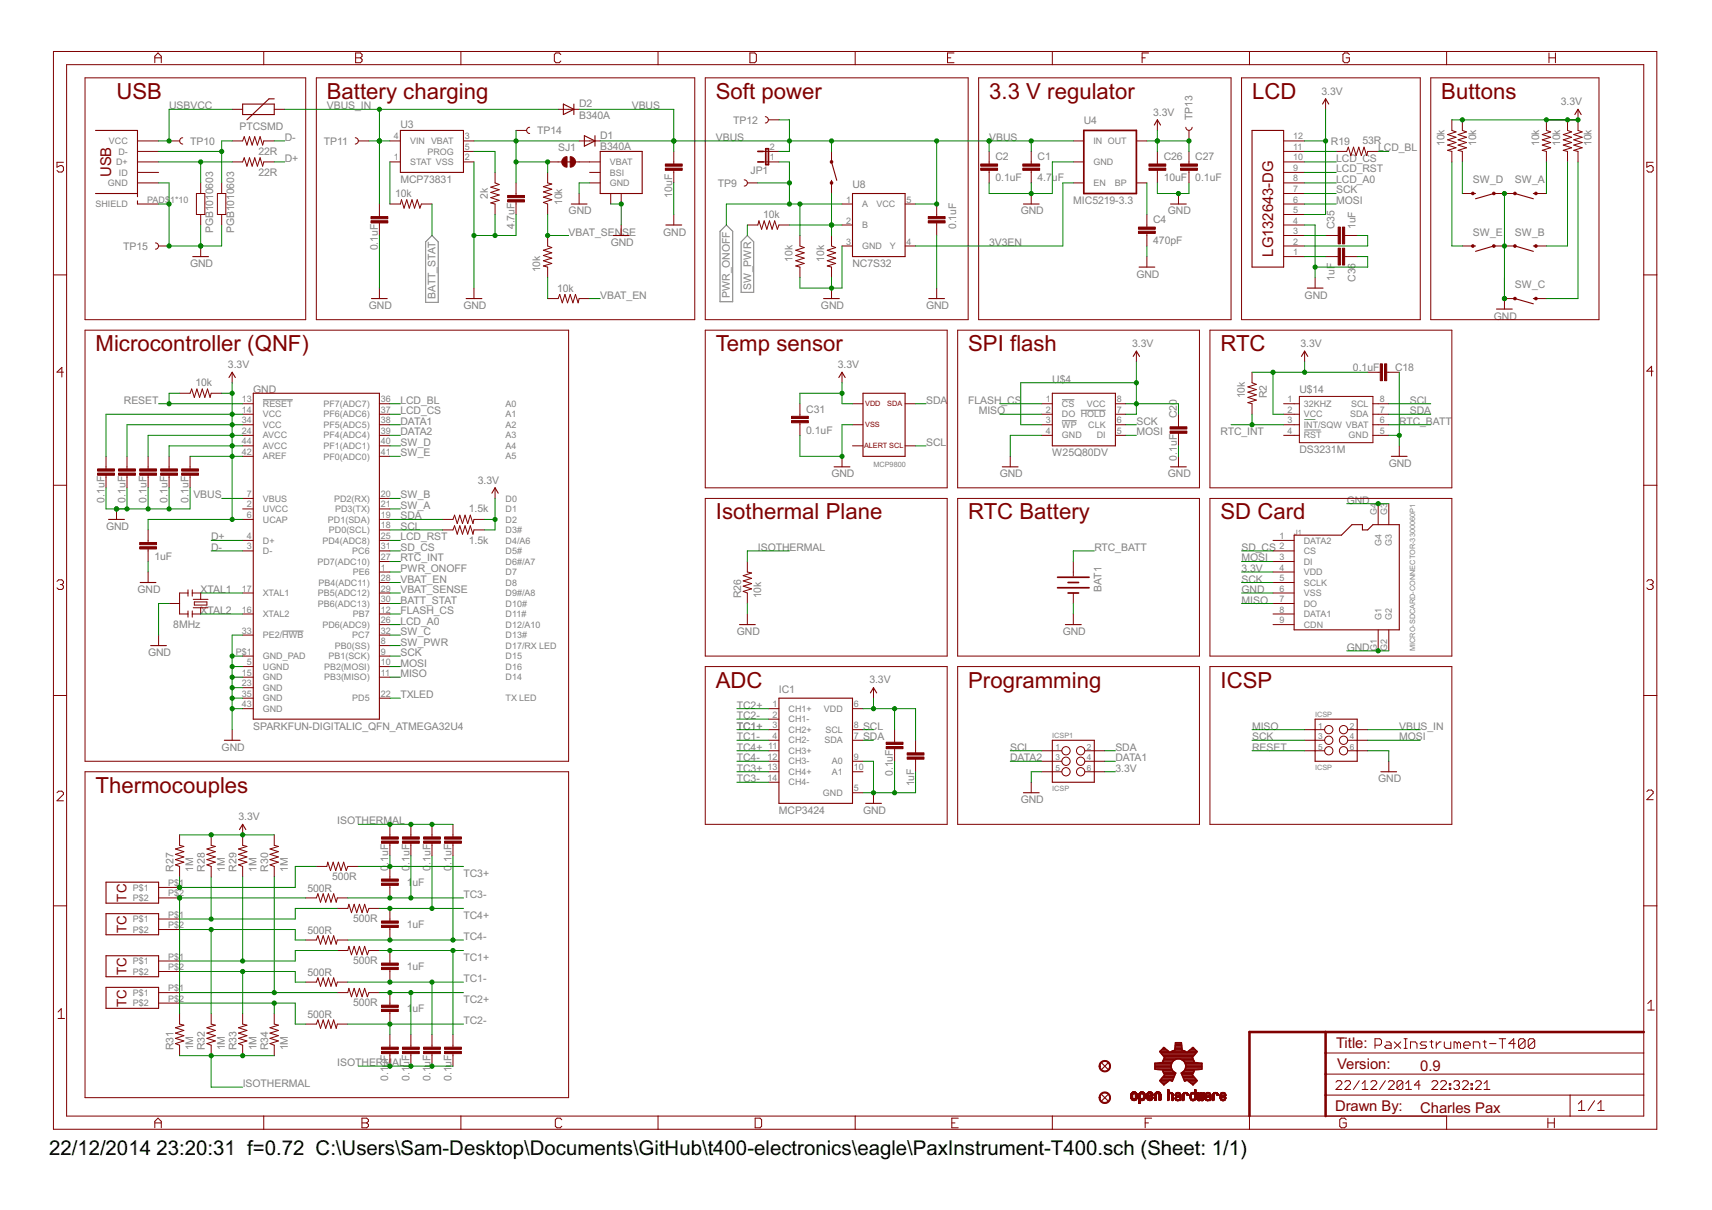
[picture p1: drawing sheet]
<svg xmlns="http://www.w3.org/2000/svg" width="297mm" height="210mm" viewBox="0 0 297 210" stroke-linecap="round" stroke-linejoin="round" font-family="sans-serif">
<defs><g id="words">
<g font-size="4.3" fill="#800000">
<text x="20.2" y="17.1">USB</text>
<text x="56.7" y="17.1">Battery charging</text>
<text x="124.2" y="17.1">Soft power</text>
<text x="171.6" y="17.1">3.3 V regulator</text>
<text x="217.2" y="17.1">LCD</text>
<text x="250.1" y="17.1">Buttons</text>
<text x="16.6" y="60.9">Microcontroller (QNF)</text>
<text x="124.2" y="60.9">Temp sensor</text>
<text x="168" y="60.9">SPI flash</text>
<text x="211.8" y="60.9">RTC</text>
<text x="124.2" y="90.1">Isothermal Plane</text>
<text x="168" y="90.1">RTC Battery</text>
<text x="211.8" y="90.1">SD Card</text>
<text x="124.2" y="119.3">ADC</text>
<text x="168" y="119.3">Programming</text>
<text x="211.8" y="119.3">ICSP</text>
<text x="16.6" y="137.5">Thermocouples</text>
</g>
<g font-size="4">
<text x="8.5" y="200.4">22/12/2014</text>
<text x="27.2" y="200.4">23:20:31 f=0.72 C:\Users\Sam-Desktop\Documents\GitHub\t400-electronics\eagle\PaxInstrument-T400.sch (Sheet: 1/1)</text>
</g>
<g font-size="2.9" fill="#800000">
<text x="19.3" y="30.7" transform="rotate(-90 19.3 30.7)">USB</text>
<text x="220.9" y="44.5" transform="rotate(-90 220.9 44.5)">LG132643-DG</text>
<text x="231.8" y="181.9">Title:</text>
<text x="232" y="185.5">Version:</text>
<text x="246.4" y="185.9">0.9</text>
<text x="231.6" y="192.8">Drawn By:</text>
<text x="246.4" y="193.2">Charles Pax</text>
</g>
<g font-size="2.6" fill="#800000">
<text x="22" y="161.9" transform="rotate(-90 22 161.9)">TC</text>
<text x="22" y="156.4" transform="rotate(-90 22 156.4)">TC</text>
<text x="22" y="169.2" transform="rotate(-90 22 169.2)">TC</text>
<text x="22" y="174.6" transform="rotate(-90 22 174.6)">TC</text>
</g>
<g font-size="2" fill="#808080">
<text x="229.3" y="16.4">3.3V</text>
<text x="29.3" y="19">USBVCC</text>
<text x="41.6" y="22.6">PTCSMD</text>
<text x="56.7" y="19">VBUS_IN</text>
<text x="69.5" y="22.3">U3</text>
<text x="93.2" y="23.3">TP14</text>
<text x="100.5" y="20.6">B340A</text>
<text x="100.5" y="18.6">D2</text>
<text x="109.6" y="19">VBUS</text>
<text x="127.2" y="21.4">TP12</text>
<text x="188" y="21.5">U4</text>
<text x="200.1" y="20.1">3.3V</text>
<text x="206.9" y="20.8" transform="rotate(-90 206.9 20.8)">TP13</text>
<text x="270.8" y="18.2">3.3V</text>
<text x="33" y="25.1">TP10</text>
<text x="44.8" y="26.8">22R</text>
<text x="49.4" y="24.4">D-</text>
<text x="49.4" y="28.1">D+</text>
<text x="56.2" y="25.1">TP11</text>
<text x="96.8" y="26.3">SJ1</text>
<text x="104.1" y="26.1">B340A</text>
<text x="104.1" y="24.1">D1</text>
<text x="124.2" y="24.4">VBUS</text>
<text x="171.6" y="24.4">VBUS</text>
<text x="172.7" y="27.8">C2</text>
<text x="180" y="27.8">C1</text>
<text x="201.9" y="27.8">C26</text>
<text x="207.4" y="27.8">C27</text>
<text x="230.9" y="25.2">R19</text>
<text x="231.8" y="28.1">LCD_CS</text>
<text x="231.8" y="29.9">LCD_RST</text>
<text x="236.4" y="25">53R</text>
<text x="239.1" y="26.3">LCD_BL</text>
<text x="250.6" y="25.4" transform="rotate(-90 250.6 25.4)">10k</text>
<text x="256.1" y="25.4" transform="rotate(-90 256.1 25.4)">10k</text>
<text x="267" y="25.4" transform="rotate(-90 267 25.4)">10k</text>
<text x="270.7" y="25.4" transform="rotate(-90 270.7 25.4)">10k</text>
<text x="276.2" y="25.4" transform="rotate(-90 276.2 25.4)">10k</text>
<text x="44.8" y="30.5">22R</text>
<text x="68.6" y="34.1">10k</text>
<text x="69.5" y="31.7">MCP73831</text>
<text x="84.6" y="34.5" transform="rotate(-90 84.6 34.5)">2k</text>
<text x="97.6" y="35.6" transform="rotate(-90 97.6 35.6)">10k</text>
<text x="116.6" y="34.3" transform="rotate(-90 116.6 34.3)">10uF</text>
<text x="124.5" y="32.4">TP9</text>
<text x="130.2" y="30.3">JP1</text>
<text x="147.9" y="32.6">U8</text>
<text x="172.7" y="31.5">0.1uF</text>
<text x="180" y="31.5">4.7uF</text>
<text x="186.2" y="35.4">MIC5219-3.3</text>
<text x="201.9" y="31.5">10uF 0.1uF</text>
<text x="231.8" y="35.4">MOSI</text>
<text x="231.8" y="33.6">SCK</text>
<text x="231.8" y="31.7">LCD_A0</text>
<text x="255.5" y="31.7">SW_D</text>
<text x="262.8" y="31.7">SW_A</text>
<text x="37" y="40.5" transform="rotate(-90 37 40.5)">PGB1010603</text>
<text x="40.6" y="40.5" transform="rotate(-90 40.6 40.5)">PGB1010603</text>
<text x="89.3" y="39.8" transform="rotate(-90 89.3 39.8)">4.7uF</text>
<text x="98.7" y="37.2">GND</text>
<text x="98.7" y="40.9">VBAT_SENSE</text>
<text x="115.1" y="40.9">GND</text>
<text x="132.4" y="37.8">10k</text>
<text x="165.9" y="39.8" transform="rotate(-90 165.9 39.8)">0.1uF</text>
<text x="177.1" y="37.2">GND</text>
<text x="200.1" y="38.8">C4</text>
<text x="202.6" y="37.2">GND</text>
<text x="231.6" y="39.8" transform="rotate(-90 231.6 39.8)">C35</text>
<text x="235.2" y="39.8" transform="rotate(-90 235.2 39.8)">1uF</text>
<text x="255.5" y="40.9">SW_E</text>
<text x="262.8" y="40.9">SW_B</text>
<text x="21.4" y="43.3">TP15</text>
<text x="33" y="46.3">GND</text>
<text x="65.5" y="43.4" transform="rotate(-90 65.5 43.4)">0.1uF</text>
<text x="93.7" y="47.2" transform="rotate(-90 93.7 47.2)">10k</text>
<text x="106" y="42.7">GND</text>
<text x="137.5" y="45.4" transform="rotate(-90 137.5 45.4)">10k</text>
<text x="143" y="45.4" transform="rotate(-90 143 45.4)">10k</text>
<text x="147.9" y="46.3">NC7S32</text>
<text x="171.6" y="42.7">3V3EN</text>
<text x="200.1" y="42.4">470pF</text>
<text x="64" y="53.6">GND</text>
<text x="75.6" y="51.8" transform="rotate(-90 75.6 51.8)">BATT_STAT</text>
<text x="80.4" y="53.6">GND</text>
<text x="96.7" y="50.7">10k</text>
<text x="104.1" y="51.8">VBAT_EN</text>
<text x="126.7" y="51.7" transform="rotate(-90 126.7 51.7)">PWR_ONOFF</text>
<text x="130.3" y="50.2" transform="rotate(-90 130.3 50.2)">SW_PWR</text>
<text x="142.4" y="53.6">GND</text>
<text x="160.7" y="53.6">GND</text>
<text x="197.2" y="48.2">GND</text>
<text x="226.4" y="51.8">GND</text>
<text x="231.5" y="48.7" transform="rotate(-90 231.5 48.7)">1uF</text>
<text x="235.2" y="48.9" transform="rotate(-90 235.2 48.9)">C36</text>
<text x="262.8" y="50">SW_C</text>
<text x="259.2" y="55.4">GND</text>
<text x="39.6" y="63.8">3.3V</text>
<text x="145.4" y="63.8">3.3V</text>
<text x="196.4" y="60.2">3.3V</text>
<text x="225.6" y="60.2">3.3V</text>
<text x="234.7" y="64.3">0.1uF</text>
<text x="242" y="64.3">C18</text>
<text x="21.5" y="70">RESET</text>
<text x="33.9" y="66.9">10k</text>
<text x="43.9" y="68.2">GND</text>
<text x="69.5" y="70">LCD_BL</text>
<text x="69.5" y="71.9">LCD_CS</text>
<text x="139.9" y="71.6">C31</text>
<text x="160.7" y="70">SDA</text>
<text x="168" y="70">FLASH_CS</text>
<text x="169.8" y="71.9">MISO</text>
<text x="182.6" y="66.4">U$4</text>
<text x="216" y="69.1" transform="rotate(-90 216 69.1)">10k</text>
<text x="219.8" y="69.1" transform="rotate(-90 219.8 69.1)">R2</text>
<text x="225.4" y="68.2">U$14</text>
<text x="244.6" y="70">SCL</text>
<text x="244.6" y="71.9">SDA</text>
<text x="69.5" y="77.3">SW_D</text>
<text x="69.5" y="75.5">DATA2</text>
<text x="69.5" y="73.7">DATA1</text>
<text x="139.9" y="75.2">0.1uF</text>
<text x="160.7" y="77.3">SCL</text>
<text x="197.2" y="75.5">MOSI</text>
<text x="197.2" y="73.7">SCK</text>
<text x="204.2" y="72.6" transform="rotate(-90 204.2 72.6)">C20</text>
<text x="211.8" y="75.5">RTC_INT</text>
<text x="242.8" y="73.7">RTC_BATT</text>
<text x="69.5" y="79.2">SW_E</text>
<text x="82.9" y="83.9">3.3V</text>
<text x="144.3" y="82.8">GND</text>
<text x="173.5" y="82.8">GND</text>
<text x="182.6" y="79.2">W25Q80DV</text>
<text x="202.6" y="82.8">GND</text>
<text x="204.2" y="79.9" transform="rotate(-90 204.2 79.9)">0.1uF</text>
<text x="225.4" y="78.6">DS3231M</text>
<text x="241" y="81">GND</text>
<text x="18.1" y="87.2" transform="rotate(-90 18.1 87.2)">0.1uF</text>
<text x="21.8" y="87.2" transform="rotate(-90 21.8 87.2)">0.1uF</text>
<text x="25.4" y="87.2" transform="rotate(-90 25.4 87.2)">0.1uF</text>
<text x="29.1" y="87.2" transform="rotate(-90 29.1 87.2)">0.1uF</text>
<text x="32.7" y="87.2" transform="rotate(-90 32.7 87.2)">0.1uF</text>
<text x="33.5" y="86.5">VBUS</text>
<text x="69.5" y="86.5">SW_B</text>
<text x="69.5" y="88.3">SW_A</text>
<text x="81.3" y="88.8">1.5k</text>
<text x="233.7" y="87.4">GND</text>
<text x="18.4" y="91.9">GND</text>
<text x="36.6" y="95.6">D-</text>
<text x="36.6" y="93.8">D+</text>
<text x="69.5" y="91.9">SCL</text>
<text x="69.5" y="90.1">SDA</text>
<text x="69.5" y="93.8">LCD_RST</text>
<text x="69.5" y="95.6">SD_CS</text>
<text x="81.3" y="94.3">1.5k</text>
<text x="131.5" y="95.6">ISOTHERMAL</text>
<text x="189.9" y="95.6">RTC_BATT</text>
<text x="215.4" y="95.6">SD_CS</text>
<text x="26.8" y="97.1">1uF</text>
<text x="69.5" y="99.2">PWR_ONOFF</text>
<text x="69.5" y="97.4">RTC_INT</text>
<text x="69.5" y="101">VBAT_EN</text>
<text x="215.4" y="99.2">3.3V</text>
<text x="215.4" y="97.4">MOSI</text>
<text x="215.4" y="101">SCK</text>
<text x="23.9" y="102.9">GND</text>
<text x="34.8" y="102.9">XTAL1</text>
<text x="34.8" y="106.5">XTAL2</text>
<text x="69.5" y="104.7">BATT_STAT</text>
<text x="69.5" y="102.9">VBAT_SENSE</text>
<text x="69.5" y="106.5">FLASH_CS</text>
<text x="128.6" y="103.8" transform="rotate(-90 128.6 103.8)">R26</text>
<text x="132" y="103.8" transform="rotate(-90 132 103.8)">10k</text>
<text x="191.1" y="102.7" transform="rotate(-90 191.1 102.7)">BAT1</text>
<text x="215.4" y="102.9">GND</text>
<text x="215.4" y="104.7">MISO</text>
<text x="25.7" y="113.8">GND</text>
<text x="30.1" y="108.9">8MHz</text>
<text x="69.5" y="113.8">SCK</text>
<text x="69.5" y="108.3">LCD_A0</text>
<text x="69.5" y="110.2">SW_C</text>
<text x="69.5" y="112">SW_PWR</text>
<text x="127.8" y="110.2">GND</text>
<text x="184.4" y="110.2">GND</text>
<text x="233.7" y="112.9">GND</text>
<text x="69.5" y="117.5">MISO</text>
<text x="69.5" y="115.6">MOSI</text>
<text x="150.8" y="118.6">3.3V</text>
<text x="69.5" y="121.1">TXLED</text>
<text x="127.8" y="124.8">TC2-</text>
<text x="127.8" y="122.9">TC2+</text>
<text x="135.1" y="120.2">IC1</text>
<text x="38.5" y="130.2">GND</text>
<text x="43.9" y="126.6">SPARKFUN-DIGITALIC_QFN_ATMEGA32U4</text>
<text x="127.8" y="128.4">TC1-</text>
<text x="127.8" y="126.6">TC1+</text>
<text x="127.8" y="130.2">TC4+</text>
<text x="149.7" y="126.6">SCL</text>
<text x="149.7" y="128.4">SDA</text>
<text x="175.3" y="130.2">SCL</text>
<text x="193.5" y="130.2">SDA</text>
<text x="217.2" y="130.2">RESET</text>
<text x="217.2" y="126.6">MISO</text>
<text x="217.2" y="128.4">SCK</text>
<text x="242.8" y="128.4">MOSI</text>
<text x="242.8" y="126.6">VBUS_IN</text>
<text x="127.8" y="132.1">TC4-</text>
<text x="127.8" y="135.7">TC3-</text>
<text x="127.8" y="133.9">TC3+</text>
<text x="154.9" y="134.6" transform="rotate(-90 154.9 134.6)">0.1uF</text>
<text x="158.6" y="136.4" transform="rotate(-90 158.6 136.4)">1uF</text>
<text x="175.3" y="132.1">DATA2</text>
<text x="193.5" y="133.9">3.3V</text>
<text x="193.5" y="132.1">DATA1</text>
<text x="239.1" y="135.7">GND</text>
<text x="41.4" y="142.3">3.3V</text>
<text x="58.5" y="143">ISOTHERMAL</text>
<text x="135.1" y="141.2">MCP3424</text>
<text x="149.7" y="141.2">GND</text>
<text x="177.1" y="139.4">GND</text>
<text x="30.1" y="151.2" transform="rotate(-90 30.1 151.2)">R27</text>
<text x="33.5" y="151.2" transform="rotate(-90 33.5 151.2)">1M</text>
<text x="35.6" y="151.2" transform="rotate(-90 35.6 151.2)">R28</text>
<text x="39" y="151.2" transform="rotate(-90 39 151.2)">1M</text>
<text x="41" y="151.2" transform="rotate(-90 41 151.2)">R29</text>
<text x="44.5" y="151.2" transform="rotate(-90 44.5 151.2)">1M</text>
<text x="46.5" y="151.2" transform="rotate(-90 46.5 151.2)">R30</text>
<text x="50" y="151.2" transform="rotate(-90 50 151.2)">1M</text>
<text x="53.3" y="154.7">500R</text>
<text x="57.6" y="152.7">500R</text>
<text x="67.4" y="151" transform="rotate(-90 67.4 151)">0</text>
<text x="67.4" y="150" transform="rotate(-90 67.4 150)">.1uF</text>
<text x="70.6" y="153.7">1</text>
<text x="71" y="151" transform="rotate(-90 71 151)">0</text>
<text x="71" y="150" transform="rotate(-90 71 150)">.1uF</text>
<text x="71.6" y="153.7">uF</text>
<text x="74.7" y="151" transform="rotate(-90 74.7 151)">0</text>
<text x="74.7" y="150" transform="rotate(-90 74.7 150)">.1uF</text>
<text x="78.3" y="151" transform="rotate(-90 78.3 151)">0</text>
<text x="78.3" y="150" transform="rotate(-90 78.3 150)">.1uF</text>
<text x="80.4" y="155.8">TC3-</text>
<text x="80.4" y="152.1">TC3+</text>
<text x="53.3" y="162">500R</text>
<text x="61.3" y="160">500R</text>
<text x="70.6" y="161">1uF</text>
<text x="80.4" y="159.4">TC4+</text>
<text x="61.3" y="167.3">500R</text>
<text x="80.4" y="166.7">TC1+</text>
<text x="80.4" y="163.1">TC4-</text>
<text x="53.3" y="169.3">500R</text>
<text x="70.6" y="168.3">1uF</text>
<text x="80.4" y="170.4">TC1-</text>
<text x="53.3" y="176.6">500R</text>
<text x="61.3" y="174.6">500R</text>
<text x="70.6" y="175.6">1</text>
<text x="71.6" y="175.6">uF</text>
<text x="80.4" y="177.7">TC2-</text>
<text x="80.4" y="174">TC2+</text>
<text x="30.1" y="182.2" transform="rotate(-90 30.1 182.2)">R31</text>
<text x="33.5" y="182.2" transform="rotate(-90 33.5 182.2)">1M</text>
<text x="35.6" y="182.2" transform="rotate(-90 35.6 182.2)">R32</text>
<text x="39" y="182.2" transform="rotate(-90 39 182.2)">1M</text>
<text x="41" y="182.2" transform="rotate(-90 41 182.2)">R33</text>
<text x="44.5" y="182.2" transform="rotate(-90 44.5 182.2)">1M</text>
<text x="46.5" y="182.2" transform="rotate(-90 46.5 182.2)">R34</text>
<text x="50" y="182.2" transform="rotate(-90 50 182.2)">1M</text>
<text x="58.5" y="185">ISOTHERMAL</text>
<text x="42.1" y="188.6">ISOTHERMAL</text>
<text x="67.4" y="187.5" transform="rotate(-90 67.4 187.5)">0.1uF</text>
<text x="71" y="187.5" transform="rotate(-90 71 187.5)">0.1uF</text>
<text x="74.7" y="187.5" transform="rotate(-90 74.7 187.5)">0.1uF</text>
<text x="78.3" y="187.5" transform="rotate(-90 78.3 187.5)">0.1uF</text>
</g>
<g font-size="1.7" fill="#808080">
<text x="18.9" y="25">VCC</text>
<text x="20.2" y="28.6">D+</text>
<text x="20.6" y="26.8">D-</text>
<text x="68.3" y="24.2">4</text>
<text x="68.3" y="27.8">1</text>
<text x="71.1" y="25">VIN VBAT</text>
<text x="71.1" y="28.6">STAT VSS</text>
<text x="74.2" y="26.8">PROG</text>
<text x="80.7" y="24.2">3</text>
<text x="80.7" y="26">5</text>
<text x="80.7" y="27.8">2</text>
<text x="105.8" y="28.6">VBAT</text>
<text x="133.6" y="27.8">1</text>
<text x="133.6" y="26">2</text>
<text x="189.7" y="25">IN OUT</text>
<text x="189.7" y="28.6">GND</text>
<text x="224.4" y="29.7">9</text>
<text x="224.4" y="27.8">10</text>
<text x="224.4" y="26">11</text>
<text x="224.4" y="24.2">12</text>
<text x="16.6" y="35.9">SHIELD</text>
<text x="18.7" y="32.3">GND</text>
<text x="20.6" y="30.5">ID</text>
<text x="25.5" y="35.1">PAD$</text>
<text x="29.5" y="35.1">1*10</text>
<text x="105.8" y="32.3">GND</text>
<text x="105.8" y="30.5">BSI</text>
<text x="146.8" y="35.1">1</text>
<text x="149.6" y="35.9">A</text>
<text x="152.1" y="35.9">VCC</text>
<text x="157.3" y="35.1">5</text>
<text x="189.7" y="32.3">EN</text>
<text x="193.4" y="32.3">BP</text>
<text x="224.4" y="35.1">6</text>
<text x="224.4" y="33.3">7</text>
<text x="224.4" y="31.5">8</text>
<text x="146.8" y="38.8">2</text>
<text x="149.6" y="39.6">B</text>
<text x="224.4" y="40.6">3</text>
<text x="224.4" y="38.8">4</text>
<text x="224.4" y="37">5</text>
<text x="146.8" y="42.4">3</text>
<text x="149.6" y="43.2">GND</text>
<text x="154.4" y="43.2">Y</text>
<text x="157.3" y="42.4">4</text>
<text x="224.4" y="44.2">1</text>
<text x="224.4" y="42.4">2</text>
<text x="41.9" y="69.8">13</text>
<text x="41.9" y="71.6">14</text>
<text x="45.6" y="70.6">RESET</text>
<text x="56.1" y="70.6">PF7(ADC7)</text>
<text x="66.1" y="71.6">37</text>
<text x="66.1" y="69.8">36</text>
<text x="87.7" y="70.6">A0</text>
<text x="181.5" y="69.8">1</text>
<text x="181.5" y="71.6">2</text>
<text x="184.3" y="70.6">CS</text>
<text x="188.6" y="70.6">VCC</text>
<text x="193.8" y="71.6">7</text>
<text x="193.8" y="69.8">8</text>
<text x="223.4" y="69.8">1</text>
<text x="223.4" y="71.6">2</text>
<text x="226.2" y="70.6">32KHZ</text>
<text x="234.4" y="70.6">SCL</text>
<text x="239.4" y="69.8">8</text>
<text x="239.4" y="71.6">7</text>
<text x="41.9" y="75.3">24</text>
<text x="41.9" y="77.1">44</text>
<text x="41.9" y="73.4">34</text>
<text x="45.6" y="76.1">AVCC</text>
<text x="45.6" y="77.9">AVCC</text>
<text x="45.6" y="72.4">VCC</text>
<text x="45.6" y="74.2">VCC</text>
<text x="56.1" y="77.9">PF1(ADC1)</text>
<text x="56.1" y="76.1">PF4(ADC4)</text>
<text x="56.1" y="74.2">PF5(ADC5)</text>
<text x="56.1" y="72.4">PF6(ADC6)</text>
<text x="66.1" y="77.1">40</text>
<text x="66.1" y="75.3">39</text>
<text x="66.1" y="73.4">38</text>
<text x="87.7" y="72.4">A1</text>
<text x="87.7" y="74.2">A2</text>
<text x="87.7" y="76.1">A3</text>
<text x="87.7" y="77.9">A4</text>
<text x="181.5" y="73.4">3</text>
<text x="181.5" y="75.3">4</text>
<text x="184.3" y="72.4">DO HOLD</text>
<text x="184.3" y="74.2">WP</text>
<text x="184.3" y="76.1">GND</text>
<text x="188.8" y="74.2">CLK</text>
<text x="190.3" y="76.1">DI</text>
<text x="193.8" y="75.3">5</text>
<text x="193.8" y="73.4">6</text>
<text x="223.4" y="73.4">3</text>
<text x="223.4" y="75.3">4</text>
<text x="226.2" y="74.2">INT/SQW VBAT</text>
<text x="226.2" y="76.1">RST</text>
<text x="226.2" y="72.4">VCC</text>
<text x="234" y="76.1">GND</text>
<text x="234.3" y="72.4">SDA</text>
<text x="239.4" y="75.3">5</text>
<text x="239.4" y="73.4">6</text>
<text x="41.9" y="78.9">42</text>
<text x="45.6" y="79.7">AREF</text>
<text x="56.1" y="79.7">PF0(ADC0)</text>
<text x="66.1" y="78.9">41</text>
<text x="87.7" y="79.7">A5</text>
<text x="42.8" y="89.8">6</text>
<text x="42.8" y="88">2</text>
<text x="42.8" y="86.2">7</text>
<text x="45.6" y="88.8">UVCC</text>
<text x="45.6" y="87">VBUS</text>
<text x="58" y="87">PD2(RX)</text>
<text x="58.2" y="88.8">PD3(TX)</text>
<text x="66.1" y="89.8">19</text>
<text x="66.1" y="86.2">20</text>
<text x="66.1" y="88">21</text>
<text x="87.7" y="87">D0</text>
<text x="87.7" y="88.8">D1</text>
<text x="238.9" y="89.3" transform="rotate(-90 238.9 89.3)">G4</text>
<text x="240.7" y="89.3" transform="rotate(-90 240.7 89.3)">G3</text>
<text x="42.8" y="93.5">4</text>
<text x="42.8" y="95.3">3</text>
<text x="45.6" y="94.3">D+</text>
<text x="45.6" y="90.7">UCAP</text>
<text x="56" y="94.3">PD4(ADC8)</text>
<text x="56.9" y="90.7">PD1(SDA)</text>
<text x="57.1" y="92.5">PD0(SCL)</text>
<text x="66.1" y="95.3">31</text>
<text x="66.1" y="91.7">18</text>
<text x="66.1" y="93.5">25</text>
<text x="87.7" y="92.5">D3#</text>
<text x="87.7" y="90.7">D2</text>
<text x="87.7" y="94.3">D4/A6</text>
<text x="222" y="93.5">1</text>
<text x="222" y="95.3">2</text>
<text x="226.2" y="94.3">DATA2</text>
<text x="239.7" y="94.8" transform="rotate(-90 239.7 94.8)">G4</text>
<text x="241.5" y="94.8" transform="rotate(-90 241.5 94.8)">G3</text>
<text x="45.6" y="96.1">D-</text>
<text x="55.1" y="98">PD7(ADC10)</text>
<text x="55.3" y="101.6">PB4(ADC11)</text>
<text x="61.1" y="96.1">PC6</text>
<text x="61.2" y="99.8">PE6</text>
<text x="66.1" y="100.8">28</text>
<text x="66.1" y="97.1">27</text>
<text x="66.1" y="99">1</text>
<text x="87.7" y="101.6">D8</text>
<text x="87.7" y="96.1">D5#</text>
<text x="87.7" y="97.9">D6#/A7</text>
<text x="87.7" y="99.8">D7</text>
<text x="222" y="97.1">3</text>
<text x="222" y="99">4</text>
<text x="222" y="100.8">5</text>
<text x="226.2" y="96.1">CS</text>
<text x="226.2" y="97.9">DI</text>
<text x="226.2" y="99.8">VDD</text>
<text x="226.2" y="101.6">SCLK</text>
<text x="41.9" y="102.6">17</text>
<text x="41.9" y="106.3">16</text>
<text x="45.6" y="103.4">XTAL1</text>
<text x="45.6" y="107.1">XTAL2</text>
<text x="55.2" y="103.4">PB5(ADC12)</text>
<text x="55.2" y="105.3">PB6(ADC13)</text>
<text x="61.2" y="107.1">PB7</text>
<text x="66.1" y="102.6">29</text>
<text x="66.1" y="104.4">30</text>
<text x="66.1" y="106.3">12</text>
<text x="87.7" y="103.4">D9#/A8</text>
<text x="87.7" y="105.2">D10#</text>
<text x="87.7" y="107.1">D11#</text>
<text x="222" y="102.6">6</text>
<text x="222" y="104.4">7</text>
<text x="222" y="106.3">8</text>
<text x="226.2" y="103.4">VSS</text>
<text x="226.2" y="105.2">DO</text>
<text x="226.2" y="107.1">DATA1</text>
<text x="239.7" y="107.6" transform="rotate(-90 239.7 107.6)">G1</text>
<text x="241.5" y="107.6" transform="rotate(-90 241.5 107.6)">G2</text>
<text x="40.9" y="113.6">P$1</text>
<text x="41.9" y="109.9">33</text>
<text x="45.6" y="110.7">PE2/HWB</text>
<text x="56" y="108.9">PD6(ADC9)</text>
<text x="58.1" y="112.5">PB0(SS)</text>
<text x="61.1" y="110.7">PC7</text>
<text x="66.1" y="111.7">8</text>
<text x="66.1" y="113.6">9</text>
<text x="66.1" y="109.9">32</text>
<text x="66.1" y="108.1">26</text>
<text x="87.7" y="112.5">D17/RX LED</text>
<text x="87.7" y="110.7">D13#</text>
<text x="87.7" y="108.9">D12/A10</text>
<text x="222" y="108.1">9</text>
<text x="226.2" y="108.9">CDN</text>
<text x="238.9" y="113" transform="rotate(-90 238.9 113)">G1</text>
<text x="240.7" y="113" transform="rotate(-90 240.7 113)">G2</text>
<text x="41.9" y="117.2">15</text>
<text x="41.9" y="119">23</text>
<text x="42.8" y="115.4">5</text>
<text x="45.6" y="118">GND</text>
<text x="45.6" y="119.8">GND</text>
<text x="45.6" y="116.2">UGND</text>
<text x="45.6" y="114.4">GND_PAD</text>
<text x="56.2" y="116.2">PB2(MOSI)</text>
<text x="56.2" y="118">PB3(MISO)</text>
<text x="57" y="114.4">PB1(SCK)</text>
<text x="66.1" y="115.4">10</text>
<text x="66.1" y="117.2">11</text>
<text x="87.7" y="114.4">D15</text>
<text x="87.7" y="116.2">D16</text>
<text x="87.7" y="118">D14</text>
<text x="41.9" y="120.9">35</text>
<text x="41.9" y="122.7">43</text>
<text x="45.6" y="121.7">GND</text>
<text x="45.6" y="123.5">GND</text>
<text x="61.1" y="121.7">PD5</text>
<text x="66.1" y="120.9">22</text>
<text x="87.7" y="121.7">TX LED</text>
<text x="134" y="122.7">1</text>
<text x="134" y="124.5">2</text>
<text x="136.8" y="123.5">CH1+</text>
<text x="136.8" y="125.3">CH1-</text>
<text x="143" y="123.5">VDD</text>
<text x="148.2" y="122.7">6</text>
<text x="133.2" y="131.8">12</text>
<text x="133.3" y="130">11</text>
<text x="134" y="126.3">3</text>
<text x="134" y="128.2">4</text>
<text x="136.8" y="127.1">CH2+</text>
<text x="136.8" y="129">CH2-</text>
<text x="136.8" y="130.8">CH3+</text>
<text x="143" y="129">SDA</text>
<text x="143.2" y="127.1">SCL</text>
<text x="148.2" y="128.2">7</text>
<text x="148.2" y="131.8">9</text>
<text x="148.2" y="126.3">8</text>
<text x="133.2" y="133.6">13</text>
<text x="133.2" y="135.4">14</text>
<text x="136.8" y="132.6">CH3-</text>
<text x="136.8" y="134.4">CH4+</text>
<text x="136.8" y="136.3">CH4-</text>
<text x="144.3" y="134.4">A1</text>
<text x="144.3" y="132.6">A0</text>
<text x="148.2" y="137.3">5</text>
<text x="148.2" y="133.6">10</text>
<text x="142.8" y="138.1">GND</text>
<text x="23.1" y="154.5">P$1</text>
<text x="29.2" y="153.7">P$1</text>
<text x="29.2" y="155.5">P$2</text>
<text x="23.1" y="156.3">P$2</text>
<text x="23.1" y="160">P$1</text>
<text x="23.1" y="161.8">P$2</text>
<text x="29.2" y="159.2">P$1</text>
<text x="29.2" y="161">P$2</text>
<text x="23.1" y="167.3">P$1</text>
<text x="29.2" y="166.5">P$1</text>
<text x="23.1" y="169.1">P$2</text>
<text x="23.1" y="172.7">P$1</text>
<text x="29.2" y="168.3">P$2</text>
<text x="29.2" y="171.9">P$1</text>
<text x="29.2" y="173.8">P$2</text>
<text x="23.1" y="174.6">P$2</text>
</g>
<g font-size="1.6" fill="#808080">
<text x="183.1" y="130.1">1</text>
<text x="183.1" y="131.9">3</text>
<text x="188.6" y="130.1">2</text>
<text x="188.6" y="131.9">4</text>
<text x="228.7" y="126.4">1</text>
<text x="228.7" y="128.2">3</text>
<text x="228.7" y="130.1">5</text>
<text x="234.2" y="126.4">2</text>
<text x="234.2" y="128.2">4</text>
<text x="234.2" y="130.1">6</text>
<text x="183.1" y="133.7">5</text>
<text x="188.6" y="133.7">6</text>
</g>
<g font-size="1.4" fill="#800000">
<text x="150.1" y="70.4">VDD</text>
<text x="153.9" y="70.4">SDA</text>
<text x="149.9" y="77.7">ALERT SCL</text>
<text x="150.1" y="74.1">VSS</text>
</g>
<g font-size="1.4" fill="#808080">
<text x="151.6" y="81">MCP9800</text>
<text x="224.5" y="92.8">J1</text>
<text x="245.5" y="112.9" transform="rotate(-90 245.5 112.9)">MICRO-SDCARD-CONNECTOR-3300060P1</text>
<text x="228.2" y="124.4">ICSP</text>
<text x="182.6" y="128">ICSP1</text>
<text x="182.6" y="137.2">ICSP</text>
<text x="228.2" y="133.5">ICSP</text>
</g>
</g></defs>
<path d="M45.6 69.3h5.2M184.3 69.3h2.1M184.3 73h2.5M187.5 71.2h4.3M226.4 72.8h1.8M226.4 74.6h2.7M49 109.5h3.7" fill="none" stroke="#808080" stroke-width=".17"/>
<path d="M126 39l1.1 1.1v12.2h-2.2v-12.2zM75 40.9l1 1.1v10.5h-2.1v-10.5zM129.7 40.9l1.1 1.1v8.7h-2.2v-8.7z" fill="none" stroke="#808080" stroke-width=".19"/>
<g fill="none" stroke="#800000" stroke-width=".17">
<path d="M9.3 8.9h278.2v187h-278.2zM11.6 11.2h273.6v182.4h-273.6zM14.8 13.5h38.2v42h-38.2zM26.9 10.9v-1.1l.5-.6 .6 .6v1.1M26.9 10h1.1M40.3 19h1.8M45.8 8.9v2.3M47.6 19h1.8M54.9 13.5h65.6v42h-65.6zM61.7 9.2h.8l.3 .3v.3l-.3 .2 .3 .3v.3l-.3 .3h-.8zM61.7 10h.8M80 8.9v2.3"/>
<path d="M96.8 19h3.7M97.3 9.5l-.3-.3h-.5l-.3 .3v1.1l.3 .3h.5l.3-.3M114.2 8.9v2.3M122.4 13.5h45.6v42h-45.6zM130.1 9.2h.9l.2 .3v1.1l-.2 .3h-.9zM148.4 8.9v2.3M164.4 10h.6M165.5 9.2h-1.1v1.7h1.1M169.8 13.5h43.8v42h-43.8zM182.6 8.9v2.3M198.2 10h.5M199.3 9.2h-1.1v1.7"/>
<path d="M215.4 13.5h31v42h-31zM216.8 8.9v2.3M230 17.1v1.9M234.1 9.5l-.3-.3h-.5l-.3 .3v1.1l.3 .3h.5l.3-.3v-.6h-.5M248.2 13.5h29.2v42h-29.2zM251 8.9v2.3M268.8 9.2v1.7M268.8 10h1.1M269.9 9.2v1.7M273.8 19v3.6l.7 .3-1.5 .4 1.5 .5-1.5 .5 1.5 .4-1.5 .5 1.5 .4-1.5 .5 .8 .2v1.8M11 28.2h-1.1v.8l.6-.3h.2l.3 .3v.6l-.3 .2h-.5l-.3-.2M23.9 24.4h3.6"/>
<path d="M23.9 28.1h3.6M23.9 31.7h3.6M23.9 26.3h3.6M23.9 35.4h3.6M23.9 29.9h3.6M29.3 24.4h1.9M31.7 23.9a.55 .55 0 0 0-.5 .5 .55 .55 0 0 0 .5 .6M34.1 33.6h1.4v3.6h-1.4zM34.8 31.7v1.9M34.8 37.2v1.8M37.7 33.6h1.5v3.6h-1.5zM38.5 31.7v1.9"/>
<path d="M38.5 37.2v1.8M40.3 24.4h1.8l.3-.7 .4 1.5 .5-1.5 .5 1.5 .4-1.5 .5 1.5 .4-1.5 .5 1.5 .2-.8h1.8M40.3 28.1h1.8l.3-.7 .4 1.4 .5-1.4 .5 1.4 .4-1.4 .5 1.4 .4-1.4 .5 1.4 .2-.7h1.8M61.6 23.9a.55 .55 0 0 1 .6 .5 .55 .55 0 0 1-.6 .6M62.2 24.4h1.8M65.8 35.4v2.2M65.8 38.7v2.2M67.6 24.4h1.9M67.6 28.1h1.9M67.6 35.4h1.9l.2-.8 .4 1.5 .5-1.5 .4 1.5 .5-1.5 .4 1.5 .5-1.5 .5 1.5 .2-.7h1.9M80.4 24.4h1.8M80.4 28.1h1.8"/>
<path d="M80.4 26.3h1.8M85.9 29.9v1.8l.7 .3-1.4 .5 1.4 .4-1.4 .5 1.4 .4-1.4 .5 1.4 .5-1.4 .4 .7 .2v1.8M89.5 31.7v2.2M89.5 35v2.2M89.5 22.6h1.9M91.9 22.1a.54 .54 0 0 0-.5 .5 .54 .54 0 0 0 .5 .6M95 28.1h2.5M95 29.9v1.8l.7 .2-1.4 .5 1.4 .4-1.4 .5 1.4 .4-1.4 .5 1.4 .4-1.4 .5 .7 .3v1.8M99.8 28.1h4.3M100.5 24.4h3.6M100.5 33.6v1.8M102.3 31.7h1.8"/>
<path d="M102.3 29.9h1.8M106 33.6v1.8M107.8 33.6v1.8M107.8 39v1.9M116.9 26.3v2.1M116.9 29.5v2.2M116.9 37.2v1.8M129.1 31.2a.54 .54 0 0 1 .6 .5 .54 .54 0 0 1-.6 .6M129.7 31.7h1.8M129.7 39h1.8l.2-.7 .4 1.5 .5-1.5 .5 1.5 .4-1.5 .5 1.5 .4-1.5 .5 1.5 .2-.8h1.9M132.4 28.1h2.7M132.4 26.3h2.7"/>
<path d="M132.8 20.2a.55 .55 0 0 1 .5 .6 .55 .55 0 0 1-.5 .5M133.3 20.8h1.8M144.3 26.3v1.8M144.3 31.7v1.9M146.1 39h1.8M146.1 35.4h1.8M157 35.4h1.9M162.5 35.4v2.2M162.5 38.7v2.2M171.6 26.3v2.1M171.6 29.5v2.2M178.9 26.3v2.1"/>
<path d="M178.9 29.5v2.2M178.9 33.6v1.8M186.2 24.4h1.8M186.2 28.1h1.8M186.2 31.7h1.8M197.2 24.4h1.8M197.2 31.7h1.8M199 37.2v2.2M200.8 20.8v1.8M200.8 26.3v2.1M200.8 29.5v2.2M204.5 33.6v1.8"/>
<path d="M205.7 22.1a.55 .55 0 0 0 .6 .5 .55 .55 0 0 0 .5-.5M206.3 22.6v1.8M206.3 26.3v2.1M206.3 29.5v2.2M222.7 24.4h3.7M222.7 28.1h3.7M222.7 31.7h3.7M222.7 26.3h3.7M222.7 37.2h3.7M222.7 33.6h3.7M222.7 39h3.7M222.7 35.4h3.7"/>
<path d="M222.7 29.9h3.7M231.8 26.3h1.9l.2-.8 .5 1.5 .4-1.5 .5 1.5 .5-1.5 .4 1.5 .5-1.5 .4 1.5 .2-.7h1.8M251.9 20.8v1.8l.7 .3-1.4 .4 1.4 .5-1.4 .5 1.4 .4-1.4 .5 1.4 .4-1.4 .5 .7 .2v1.8M253.7 33.6h1.8M253.7 20.8v1.8l.7 .3-1.4 .4 1.4 .5-1.4 .5 1.4 .4-1.4 .5 1.4 .4-1.4 .5 .7 .2v1.8M259.2 33.6h3.6M266.5 33.6h1.8M268.3 20.8v1.8l.7 .3-1.4 .4 1.4 .5-1.4 .5 1.4 .4-1.4 .5 1.4 .4-1.4 .5 .7 .2v1.8M272 20.8v1.8l.7 .3-1.5 .4 1.5 .5-1.5 .5 1.5 .4-1.5 .5 1.5 .4-1.5 .5 .8 .2v1.8M286.8 28.2h-1.1v.8l.6-.3h.3l.2 .3v.6l-.2 .2h-.6l-.3-.2M9.3 47.7h2.3M14.8 57.3h83.9v74.8h-83.9z"/>
<path d="M27 42.1a.54 .54 0 0 1 .5 .6 .54 .54 0 0 1-.5 .5M27.5 42.7h1.8M34.8 42.7v1.8M65.8 50v1.8M82.2 50v1.8M95 51.8h1.8l.3-.7 .5 1.4 .4-1.4 .5 1.4 .4-1.4 .5 1.4 .4-1.4 .5 1.4 .2-.7h1.8M95 40.9v1.8l.7 .2-1.4 .5 1.4 .5-1.4 .4 1.4 .5-1.4 .4 1.4 .5-1.4 .4 .7 .2v1.9M122.4 57.3h41.9v27.3h-41.9zM138.8 40.9v1.8l.7 .2-1.4 .5 1.4 .5-1.4 .4 1.4 .5-1.4 .4 1.4 .5-1.4 .4 .7 .2v1.9M144.3 40.9v1.8l.7 .2-1.5 .5 1.5 .5-1.5 .4 1.5 .5-1.5 .4 1.5 .5-1.5 .4 .8 .2v1.9M144.3 50v1.8M146.1 42.7h1.8"/>
<path d="M157 42.7h1.9M162.5 50v1.8M166.2 57.3h41.9v27.3h-41.9zM199 40.5v2.2M199 44.5v1.8M209.9 57.3h42v27.3h-42zM222.7 42.7h3.7M222.7 40.9h3.7M222.7 44.5h3.7M228.2 48.2v1.8M230 40.9h2.2M230 44.5h2.2"/>
<path d="M233.3 40.9h2.2M233.3 44.5h2.2M253.7 42.7h1.8M259.2 42.7h3.6M262.8 51.8h-1.8v1.8M266.5 42.7h1.8M266.5 51.8h1.8M285.2 47.7h2.3M11 64.6h-1.1l.8-.9v1.7M18.4 79.2v2.1M22 79.2v2.1M25.7 79.2v2.1"/>
<path d="M29.3 79.2v2.1M31.2 68.2h1.8l.3-.7 .4 1.4 .5-1.4 .4 1.4 .5-1.4 .4 1.4 .5-1.4 .4 1.4 .2-.7h1.9M33 79.2v2.1M40.3 64.6v1.8M42.1 70h1.8M42.1 73.7h1.8M42.1 77.3h1.8M42.1 71.9h1.8M42.1 75.5h1.8M42.1 79.2h1.8M65.8 70h1.8M65.8 73.7h1.8"/>
<path d="M65.8 77.3h1.8M65.8 71.9h1.8M65.8 75.5h1.8M65.8 79.2h1.8M138.8 70v2.2M138.8 73.3v2.2M146.1 64.6v1.8M146.1 79.2v1.8M147.9 70h1.8M147.9 73.7h1.8M147.9 77.3h1.8M157 70h1.9"/>
<path d="M157 77.3h1.9M175.3 79.2v1.8M180.7 70h1.9M180.7 73.7h1.9M180.7 71.9h1.9M180.7 75.5h1.9M193.5 70h1.8M193.5 73.7h1.8M193.5 71.9h1.8M193.5 75.5h1.8M197.2 60.9v1.8M204.5 71.9v2.2"/>
<path d="M204.5 75.1v2.2M204.5 79.2v1.8M217.2 64.6v1.8l.8 .3-1.5 .4 1.5 .5-1.5 .4 1.5 .5-1.5 .4 1.5 .5-1.5 .4 .7 .2v1.9M222.7 70h2.7M222.7 73.7h2.7M222.7 71.9h2.7M222.7 75.5h2.7M225.4 68.8h12.8v8h-12.8zM226.4 60.9v1.8M237.3 64.6h2.2M238.2 70h2.8M238.2 73.7h2.8"/>
<path d="M238.2 71.9h2.8M238.2 75.5h2.8M240.6 64.6h2.2M242.8 77.3v1.9M286.8 64.4h-1.1l.9-.9v1.7M9.3 84.2h2.3M18.4 82.4v2.2M20.2 88.3v1.8M22 82.4v2.2M25.7 82.4v2.2M25.7 91.9v2.2M25.7 95.2v2.2"/>
<path d="M25.7 99.2v1.8M29.3 82.4v2.2M33 82.4v2.2M42.1 86.5h1.8M42.1 90.1h1.8M42.1 93.7h1.8M42.1 95.6h1.8M42.1 88.3h1.8M65.8 86.5h1.8M65.8 90.1h1.8M65.8 91.9h1.8M65.8 93.7h1.8"/>
<path d="M65.8 95.6h1.8M65.8 88.3h1.8M65.8 97.4h1.8M65.8 99.2h1.8M76.8 90.1h1.8l.3-.7 .4 1.4 .5-1.4 .4 1.4 .5-1.4 .5 1.4 .4-1.4 .5 1.4 .1-.7h1.9M76.8 91.9h1.8l.3-.7 .4 1.5 .5-1.5 .4 1.5 .5-1.5 .5 1.5 .4-1.5 .5 1.5 .1-.8h1.9M85.9 84.6v1.9M122.4 86.5h41.9v27.3h-41.9zM129.7 97.4v1.8l.7 .2-1.5 .5 1.5 .4-1.5 .5 1.5 .4-1.5 .5 1.5 .5-1.5 .4 .8 .3v1.8M166.2 86.5h41.9v27.3h-41.9zM186.2 97.4v2.5M209.9 86.5h42v27.3h-42z"/>
<path d="M220.9 93.7h3.6M220.9 95.6h3.6M220.9 97.4h3.6M220.9 99.2h3.6M239.1 87.4v3.6M241 87.4v3.6M285.2 84.2h2.3M9.9 100.9l.3-.3h.5l.3 .3v.2l-.3 .3M10.5 101.4h.2M10.7 101.4l.3 .3v.3l-.3 .3h-.5l-.3-.3M27.5 110.2v1.8M29.3 104.7h1.9"/>
<path d="M32.6 102.9h-1.4v3.6h1.4M32.6 102.3v1.1M32.6 106v1.1M33.4 102.9h1.4v1.1M33.4 102.3v1.1M33.4 106v1.1M33.5 105.4h2.6M33.5 104h2.6M33.7 104.4h2.2v.6h-2.2zM34.8 105.4v1.1h-1.4M42.1 115.6h1.8M42.1 113.8h1.8"/>
<path d="M42.1 106.5h1.8M42.1 102.9h1.8M42.1 117.5h1.8M42.1 119.3h1.8M42.1 110.2h1.8M65.8 115.6h1.8M65.8 113.8h1.8M65.8 106.5h1.8M65.8 102.9h1.8M65.8 104.7h1.8M65.8 117.5h1.8M65.8 112h1.8"/>
<path d="M65.8 101h1.8M65.8 110.2h1.8M65.8 108.4h1.8M122.4 115.6h41.9v27.4h-41.9zM129.7 106.5v1.9M151.6 119.3v1.8M166.2 115.6h41.9v27.4h-41.9zM186.2 102.9v1.8M186.2 106.5v1.9M209.9 115.6h42v27.4h-42zM220.9 106.5h3.6M220.9 102.9h3.6"/>
<path d="M220.9 104.7h3.6M220.9 101h3.6M220.9 108.4h3.6M239.1 109.3v3.6M241 109.3v3.6M285.7 100.9l.3-.3h.6l.2 .3v.2l-.2 .3M286.3 101.4h.3M286.6 101.4l.2 .3v.3l-.2 .3h-.6l-.3-.3M9.3 120.6h2.3M9.9 137.5l.3-.3h.5l.3 .3v.3l-1.1 1.1h1.1M14.8 133.9h83.9v56.5h-83.9zM40.3 126.6v1.8"/>
<path d="M42.1 122.9h1.8M42.1 121.1h1.8M65.8 121.1h1.8M133.3 132.1h1.8M133.3 133.9h1.8M133.3 126.6h1.8M133.3 128.4h1.8M133.3 130.2h1.8M133.3 122.9h1.8M133.3 124.8h1.8M133.3 135.7h1.8M147.9 132.1h1.8"/>
<path d="M147.9 133.9h1.8M147.9 126.6h1.8M147.9 128.4h1.8M147.9 122.9h1.8M147.9 137.5h1.8M151.6 137.5v1.9M155.2 126.6v2.2M155.2 129.9v2.2M158.9 128.4v2.2M158.9 131.7v2.2M178.9 135.7v1.8M180.7 132.1h3.5"/>
<path d="M180.7 133.9h3.5M180.7 130.2h3.5M188.2 132.1h3.5M188.2 133.9h3.5M188.2 130.2h3.5M226.4 126.6h3.4M226.4 128.4h3.4M226.4 130.2h3.4M233.8 126.6h3.5M233.8 128.4h3.5M233.8 130.2h3.5M241 132.1v1.8"/>
<path d="M285.2 120.6h2.3M285.7 137.3l.3-.2h.6l.2 .2v.3l-1.1 1.1h1.1M9.3 157.1h2.3M27.5 153.9h3.7M27.5 155.8h3.7M27.5 159.4h3.7M31.2 144.8v1.8l.7 .2-1.5 .5 1.5 .4-1.5 .5 1.5 .5-1.5 .4 1.5 .5-1.5 .4 .8 .3v1.8M36.6 144.8v1.8l.8 .2-1.5 .5 1.5 .4-1.5 .5 1.5 .5-1.5 .4 1.5 .5-1.5 .4 .7 .3v1.8M42.1 143v3.6l.7 .2-1.4 .5 1.4 .4-1.4 .5 1.4 .5-1.4 .4 1.4 .5-1.4 .4 .7 .3v1.8M47.6 144.8v1.8l.7 .2-1.5 .5 1.5 .4-1.5 .5 1.5 .5-1.5 .4 1.5 .5-1.5 .4 .8 .3v1.8M53 155.8h1.9l.3-.8 .4 1.5 .5-1.5 .4 1.5 .5-1.5 .4 1.5 .5-1.5 .4 1.5 .2-.7h1.8M54.9 150.3h1.8l.2-.7 .4 1.4 .5-1.4 .5 1.4 .4-1.4 .5 1.4 .4-1.4 .5 1.4 .2-.7h1.9"/>
<path d="M58.5 157.6h1.8l.2-.7 .5 1.4 .4-1.4 .5 1.4 .5-1.4 .4 1.4 .5-1.4 .4 1.4 .3-.7h1.8M67.6 143v2.2M67.6 146.3v2.2M67.6 150.3v2.2M67.6 153.6v2.2M67.6 157.6v2.2M71.3 143v2.2M71.3 146.3v2.2M75 143v2.2M75 146.3v2.2M78.6 143v2.2M78.6 146.3v2.2"/>
<path d="M285.2 157.1h2.3M10.1 175.6l.5-.6v1.7M10.1 176.7h1.1M27.5 161.2h3.7M27.5 166.7h3.7M27.5 168.5h3.7M27.5 172.2h3.7M27.5 174h3.7M31.2 175.8v1.9l.7 .1-1.5 .5 1.5 .5-1.5 .4 1.5 .5-1.5 .4 1.5 .5-1.5 .4 .8 .3v1.8M36.6 175.8v1.9l.8 .1-1.5 .5 1.5 .5-1.5 .4 1.5 .5-1.5 .4 1.5 .5-1.5 .4 .7 .3v1.8M42.1 175.8v1.9l.7 .1-1.4 .5 1.4 .5-1.4 .4 1.4 .5-1.4 .4 1.4 .5-1.4 .4 .7 .3v1.8M47.6 175.8v1.9l.7 .1-1.5 .5 1.5 .5-1.5 .4 1.5 .5-1.5 .4 1.5 .5-1.5 .4 .8 .3v1.8"/>
<path d="M53 163.1h1.9l.3-.8 .4 1.5 .5-1.5 .4 1.5 .5-1.5 .4 1.5 .5-1.5 .4 1.5 .2-.7h1.8M53 170.4h1.9l.3-.8 .4 1.5 .5-1.5 .4 1.5 .5-1.5 .4 1.5 .5-1.5 .4 1.5 .2-.7h1.8M53 177.7h1.9l.3-.8 .4 1.5 .5-1.5 .4 1.5 .5-1.5 .4 1.5 .5-1.5 .4 1.5 .2-.7h1.8M58.5 172.2h1.8l.2-.8 .5 1.5 .4-1.5 .5 1.5 .5-1.5 .4 1.5 .5-1.5 .4 1.5 .3-.7h1.8M58.5 164.9h1.8l.2-.7 .5 1.4 .4-1.4 .5 1.4 .5-1.4 .4 1.4 .5-1.4 .4 1.4 .3-.7h1.8M67.6 160.9v2.2M67.6 164.9v2.2M67.6 168.2v2.2M67.6 172.2v2.2M67.6 175.5v2.2M67.6 179.5v2.2M71.3 179.5v2.2"/>
<path d="M75 179.5v2.2M78.6 179.5v2.2M285.9 174.1l.6-.6v1.7M285.9 175.2h1.1M26.9 195.6v-1.1l.5-.5 .6 .5v1.1M26.9 194.8h1.1M45.8 193.6v2.3M62.8 194.8h.8M62.8 194h.8l.3 .2v.3l-.3 .3 .3 .3v.3l-.3 .2h-.8zM67.6 182.8v2.2M71.3 182.8v2.2M75 182.8v2.2"/>
<path d="M78.6 182.8v2.2M80 193.6v2.3M97.5 194.2l-.3-.2h-.6l-.2 .2v1.2l.2 .2h.6l.3-.2M114.2 193.6v2.3M131 194h.9l.2 .2v1.2l-.2 .2h-.9zM148.4 193.6v2.3M165.1 194.8h.6M166.3 194h-1.2v1.6h1.2M182.6 193.6v2.3M196.2 190.4h.3M196.2 190h.3M196.2 190.5h.3"/>
<path d="M196.2 190.3h.3M196.2 190.2h.3M196.2 190.1h.3M196.2 189.9h.3M196.3 190.6h.3M196.3 190.5l.3 .1M196.3 190.5h.3M196.3 190.6h.9M196.3 190.7h.9M196.3 189.7h.9M196.3 189.6h.9M196.4 190.8h.8"/>
<path d="M196.4 189.6h.7M196.4 190.8h.7M196.4 189.5h.7M196.5 189.5h.6M196.5 190.9h.5M196.5 189.8l-.3 .1M196.5 189.4h.5M196.6 189.8h-.4M196.6 189.8h-.3M196.6 190.9h.3M196.6 189.7h-.3M196.7 189.4h.2"/>
<path d="M196.9 189.7h.4M196.9 190.6h.4M196.9 189.8h.4M197 189.8h.3M197 190.5h.3M197 190.4h.3M197 190h.3M197 190.3h.3M197 190.2h.3M197 190.1h.3M197 189.9h.3M197.2 189.7h-.9"/>
<path d="M197.3 190.6h-.4M197.6 190.4h.3M197.6 190h.3M197.6 191.4h.1M197.6 191.3h.3M197.6 191.2h.3M197.6 191.1h.3M197.6 191h.3M197.6 190.9h.3M197.6 190.7h1M197.6 190.6h1M197.6 190.6h.4"/>
<path d="M197.6 190.5l.4 .1M197.6 190.5h.3M197.6 190.3h.3M197.6 190.2h.3M197.6 190.1h.3M197.6 189.9h.3M197.6 189.8h.3M197.7 189.7h.9M197.7 189.6h.9M197.7 189.6h.8M197.8 189.5h.7M197.8 191.4h-.2"/>
<path d="M197.8 189.5h.6M197.9 189.4h.5M197.9 189.8h-.3M198 189.8h-.4M198 190.9h.3M198 189.7h-.4M198 189.4h.2M198.2 189.7h.4M198.3 190.6h.3M198.3 189.8h.3M198.3 189.8h.4M198.4 190.4h.3"/>
<path d="M198.4 190.9h-.8M198.4 190.5h.3M198.4 189.9h.3M198.4 189.8h.3M198.4 190h.3M198.4 190.3h.3M198.4 190.2h.3M198.4 190.1h.3M198.4 190.8l-.8 .1M198.5 190.8h-.9M198.6 190.7h-1M198.6 189.7h-.9"/>
<path d="M198.6 190.5l-.3 .1M198.7 190.5h-.4M198.7 194.8h.6M199 190h.2M199 190.6h.4M199 190.5l.3 .1M199 190.5h.3M199 190.1h1M199 190h.3M199 189.9h.3M199 189.8h.3M199 190.6h1"/>
<path d="M199.1 189.6h.9M199.1 190.7h.8M199.1 189.6h.8M199.1 190.8h.8M199.2 190.8h.7M199.2 189.5h.7M199.2 190.8h.6M199.2 189.5h.6M199.3 190.9h.4M199.3 189.9h-.3M199.3 190.4h-.3M199.3 189.8l-.3 .1"/>
<path d="M199.3 189.4h.4M199.3 189.8h-.3M199.4 190.4h-.4M199.4 190.9h.2M199.4 189.7h-.4M199.4 189.4h.2M199.4 190h.6M199.5 190.3l-.5 .1M199.5 190h.5M199.5 190.3h-.5M199.6 189.9h.4M199.6 189.7h.4"/>
<path d="M199.6 190.2l-.6 .1M199.7 189.8h.3M199.7 189.9h.3M199.7 190.5h.3M199.7 190.4h.3M199.8 190.4h.2M199.8 190.2h-.8M199.8 194h-1.1v1.6M199.9 190.3h.1M199.9 190.1l-.9 .1M200 190.7h-.9M200 190.3h.1"/>
<path d="M200 190.1h-1M200 189.7h-1M200 190.6h-.4M200 190.5l-.3 .1M200.3 190.4h.3M200.3 190h.3M200.3 190.8h.3M200.3 190.7h.3M200.3 190.6h.3M200.3 190.5h.3M200.3 190.3h.3M200.3 190.2h.3"/>
<path d="M200.3 190.1h.3M200.3 189.9h.3M200.4 190.9h.1M200.4 189.8h.2M200.4 189.7h.9M200.4 189.6h.9M200.5 189.6h.8M200.5 189.5h.7M200.6 189.5h.6M200.6 190.8l-.3 .1M200.6 190.8h-.3M200.6 189.4h.5"/>
<path d="M200.7 189.8h-.3M200.8 189.4h.2M200.8 189.7h-.4M201 189.7h.4M201.1 189.8h.3M201.1 189.8l.3 .1M201.1 190.4h.3M201.1 190h.3M201.1 190.9h.2M201.1 190.8h.3M201.1 190.7h.3M201.1 190.6h.3"/>
<path d="M201.1 190.5h.3M201.1 190.3h.3M201.1 190.2h.3M201.1 190.1h.3M201.1 189.9h.3M201.4 189.7h-1M201.4 190.8l-.3 .1M201.4 190.8h-.3M202.6 189.1h.2M202.6 190.4h.2M202.6 190h.2M202.6 190.9h.1"/>
<path d="M202.6 190.8h.2M202.6 190.7h.2M202.6 190.6h.2M202.6 190.5h.2M202.6 190.3h.2M202.6 190.2h.2M202.6 190.1h.2M202.6 189.9h.2M202.6 189.8h.3M202.6 189.6l.9 .1M202.6 189.6h.8M202.6 189.5l.7 .1"/>
<path d="M202.6 189.5h.2M202.6 189.4h.2M202.6 189.3h.2M202.6 189.2h.2M202.7 189h.1M202.8 190.9h-.2M202.8 190.8l-.2 .1M202.8 189.8l-.2 .1M202.9 189.5h.4M202.9 189.8h-.3M203 189.7h-.4M203.1 189.7h.4"/>
<path d="M203.2 189.8h.3M203.3 189.8h.3M203.3 189.9h.3M203.4 190.4h.2M203.4 190h.2M203.4 190.9h.1M203.4 190.8h.2M203.4 190.7h.2M203.4 190.6h.2M203.4 190.5h.2M203.4 190.3h.2M203.4 190.2h.2"/>
<path d="M203.4 190.1h.2M203.4 189.9h.2M203.5 189.7h-.9M203.5 190.9h-.1M203.9 190h.2M203.9 190.7h.3M203.9 190.6h.3M203.9 190.6h.2M203.9 190.5h.2M203.9 190.1h.1M203.9 189.9h.2M203.9 190.7h.4"/>
<path d="M203.9 190.8h.6M204 190.8h.5M204 189.7h.8M204 189.7h.7M204.1 190.9h.4M204.1 189.6h.6M204.1 190h-.2M204.1 190.5h-.2M204.1 190.2h.8M204.1 189.9h-.2M204.2 190.9h.3M204.2 189.8l-.3 .1"/>
<path d="M204.2 190.5h-.3M204.2 189.8h-.3M204.2 189.5h.4M204.2 190.4h-.3M204.3 190.2h.6M204.3 190.9v.1M204.3 190.4h-.4M204.3 190.7h.2M204.3 190.1h.6M204.3 189.7h-.3M204.4 190.3l-.5 .1M204.4 189.7h.4"/>
<path d="M204.5 190.1h.4M204.5 190.3h-.5M204.5 189.8h.3M204.6 189.8h.3M204.6 190h.3M204.6 189.9h.3M204.7 190.4h.2M204.7 190.9h.1M204.7 190.8h.2M204.7 190.7h.2M204.7 190.6h.2M204.7 190.5h.2"/>
<path d="M204.7 190.3h.2M204.7 189.9h.2M204.9 190.9h-.2M204.9 190.2l-.9 .1M205.2 190.4h.2M205.2 190h.2M205.2 190.8h.2M205.2 190.7h.2M205.2 190.6h.2M205.2 190.5h.2M205.2 190.3h.2M205.2 190.2h.2"/>
<path d="M205.2 190.1h.2M205.2 189.9h.2M205.3 189.7h.8M205.3 190.9h-.1M205.4 189.6h.6M205.4 190.9h-.2M205.4 190.8l-.2 .1M205.4 189.9h-.2M205.4 189.8l-.2 .1M205.5 189.8h-.3M205.5 189.5h.4M205.5 189.8h-.2"/>
<path d="M205.7 189.7h-.4M205.7 189.7h.4M205.8 189.8h.3M205.9 189.8h.3M206 189.9h.2M206 190.1h.1M206.1 190h-.1M206.2 190h-.2M206.5 190.4h.2M206.5 190h.2M206.5 190.5h.2M206.5 190.3h.2"/>
<path d="M206.5 190.2h.2M206.5 190.1h.2M206.5 189.9h.2M206.5 190.6h.3M206.5 190.7h.5M206.5 190.7h.3M206.6 190.8h.8M206.6 189.7h.9M206.6 190.8h.7M206.7 190.8h.6M206.7 189.6h.8M206.7 190.9h.6"/>
<path d="M206.8 189.8l-.3 .1M206.8 190.9h.4M206.8 189.8h-.3M206.8 189.5h.4M206.9 190.9v.1M206.9 189.7h-.3M207 190.9v.1M207 189.7h.5M207.2 190.7h.2M207.2 189.8h.3M207.2 190.6h.3M207.2 189.5h.3"/>
<path d="M207.3 190.4h.2M207.3 190h.2M207.3 190.5h.2M207.3 190.3h.2M207.3 190.2h.2M207.3 190.1h.2M207.3 189.9h.2M207.3 189.5h.2M207.3 189.4h.2M207.3 189.3h.2M207.3 189.2h.2M207.3 189.1h.2"/>
<path d="M207.3 189h.2M207.4 190.7h-.4M207.5 190.6h-.3M207.7 190.4h.2M207.7 190h.2M207.7 190.7h.2M207.7 190.6h.2M207.7 190.5h.2M207.7 190.3h.2M207.7 190.2h.2M207.7 190.1h.2M207.7 189.9h.2"/>
<path d="M207.7 189.8h.2M207.7 189.7h.2M207.7 189.6h.2M207.7 190.8h1.2M207.7 190.7h1.2M207.8 190.8h1M207.8 189.5h.1M207.8 190.9h1M207.9 190.9h.3M208.1 190.9v.1M208.1 190.7h.3M208.2 190.4h.2"/>
<path d="M208.2 190.6h.2M208.2 190.5h.2M208.2 190.3h.2M208.2 190.2h.2M208.2 190h.2M208.2 190.1h.2M208.2 189.9h.2M208.2 189.8h.2M208.2 189.7h.2M208.2 189.6h.2M208.3 189.5h.1M208.4 190.9h.3"/>
<path d="M208.6 190.7h.3M208.7 190.6h.2M208.7 190.4h.2M208.7 190h.2M208.7 190.5h.2M208.7 190.3h.2M208.7 190.2h.2M208.7 190.1h.2M208.7 189.9h.2M208.7 189.8h.2M208.7 189.7h.2M208.7 189.6h.2"/>
<path d="M208.8 190.8l-1 .1M208.8 189.5h.1M209.1 190h.2M209.1 190.7h.3M209.1 190.6h.3M209.1 190.6h.2M209.1 190.5h.2M209.1 189.9h.2M209.1 190.7h.6M209.1 190.8h.6M209.1 189.8h.3M209.2 190.8h.5"/>
<path d="M209.2 190.1h-.1M209.2 189.7h.8M209.2 190.8l.6 .1M209.3 190.9h.5M209.3 189.6h.6M209.3 190h-.2M209.3 190.2h.8M209.4 190.9h.3M209.4 189.8l-.3 .1M209.4 190.5h-.3M209.4 189.8h-.3M209.4 189.5h.4"/>
<path d="M209.4 190.4h-.3M209.5 190.2h.6M209.5 190.4h-.4M209.5 190.9v.1M209.5 190.1h.6M209.5 189.7h-.3M209.6 190.3l-.4 .1M209.6 189.7h.4M209.7 190.1h.4M209.7 190.3h-.5M209.8 189.8h.2M209.8 189.8h.3"/>
<path d="M209.8 190h.3M209.8 189.8l.3 .1M209.9 189.9h.2M209.9 190.4h.2M209.9 190.8h.2M209.9 190.7h.2M209.9 190.6h.2M209.9 190.5h.2M209.9 190.3h.2M210 190.9h-.1M210.1 190.9h-.2M210.1 190.8l-.2 .1"/>
<path d="M210.1 190.2l-.8 .1M210.4 190.4h.2M210.4 190h.2M210.4 190.9h.1M210.4 190.8h.2M210.4 190.7h.2M210.4 190.6h.2M210.4 190.5h.2M210.4 190.3h.2M210.4 190.2h.2M210.4 190.1h.2M210.4 189.9h.2"/>
<path d="M210.4 189.8h.3M210.5 189.7h.8M210.5 189.6l.8 .1M210.6 189.6h.6M210.6 190.9h-.2M210.6 190.8l-.2 .1M210.6 189.9h-.2M210.7 189.8l-.3 .1M210.7 189.5h.4M210.7 189.8h-.3M210.8 189.7h-.3M210.9 189.7h.4"/>
<path d="M211.1 189.8h.2M211.1 189.8h.3M211.2 189.9h.2M211.2 190.1h.1M211.3 190h-.1M211.4 190h-.2M211.7 190h.2M211.7 190.6h.3M211.7 190.5h.2M211.7 190.2h.8M211.7 190.1l.2 .1M211.7 190.1h.2"/>
<path d="M211.7 189.9h.2M211.8 190.7h.2M211.8 190.7h.4M211.8 190.8h.8M211.8 189.7h.8M211.9 189.6h.6M211.9 190.9h.6M211.9 190.5h-.2M212 190.4h-.3M212 190.9h.4M212 189.8h-.3M212 189.5h.4"/>
<path d="M212 189.8h-.2M212.1 190.4h-.4M212.1 190.1h.6M212.1 189.7h-.3M212.2 190.9v.1M212.2 190.3l-.5 .1M212.2 190.1h.5M212.2 189.7h.4M212.3 190.3h-.6M212.3 190h.4M212.4 189.8h.3M212.4 190.2l-.7 .1"/>
<path d="M212.4 190h.3M212.4 190.6h.3M212.4 189.9h.3M212.5 190.5h.2M212.5 189.9h.2M212.5 190.4h.2M212.5 190.8l-.6 .1M212.6 190.4h.1M212.6 190.7h-.4M212.6 190.7h-.2M212.6 190.1l-.6 .1M216.8 193.6v2.3"/>
<path d="M230 190h55.2M230 186.3h55.2M230 182.7h55.2M231.8 187.7l.3-.2h.5l.2 .2v.3l-1 1h1M233.3 187.7l.3-.2h.5l.2 .2v.3l-1 1h1M233.6 194.2l-.3-.2h-.6l-.2 .2v1.2l.2 .2h.6l.3-.2v-.6h-.6M235.8 187.5l-1 1.5M236.3 189h1M236.3 188l.5-.5v1.5M237.8 187.7l.3-.2h.5l.3 .2v.3l-1.1 1h1.1M238.6 181.3h.8l.3-.3v-.5l-.3-.3h-.8v1.7M240.4 187.5l-1 1.5"/>
<path d="M240.5 180.7h.6l.3 .3v.9h-.9l-.3-.3 .3-.3h.9M240.9 187.7l.2-.2h.5l.3 .2v.3l-1 1h1M241.9 180.7l1.1 1.2M243 180.7l-1.1 1.2M243.4 187.7v1l-.3 .3h-.5l-.2-.3M243.4 187.7l-.3-.2h-.5l-.2 .2v1M243.4 187.7l-1 1M243.6 180.2h.6M243.6 181.9h.6M243.9 180.2v1.7M243.9 189h1M243.9 188l.5-.5v1.5"/>
<path d="M244.7 181.9v-1.2h.9l.3 .3v.9M246.4 188.2h-1l.8-.7v1.5M247.5 180.7h-.8l-.3 .3 .3 .3h.5l.3 .3-.3 .3h-.8M248.1 180.7h.5M248.4 180.5v1.1l.2 .3M248.4 187.7l.3-.2h.5l.2 .2v.3l-1 1h1M249.2 180.7v1.2M249.9 187.7l.3-.2h.5l.3 .2v.3l-1.1 1h1.1M250 180.7h-.2l-.6 .6M250.6 180.7v.9l.3 .3h.8v-1.2M251 193.6v2.3M251.5 188h.2v.2h-.2z"/>
<path d="M251.5 188.7h.2v.3h-.2zM252.2 187.7l.3-.2h.5l.2 .2v.3l-.2 .2M252.7 188.2h.3M252.8 181l-.2-.3h-.3v1.2M252.8 181v.9M252.8 181l.3-.3 .3 .3v.9M253 188.2l.2 .3v.2l-.2 .3h-.5l-.3-.3M253.7 187.7l.3-.2h.5l.2 .2v.3l-1 1h1M254 181.3h1.1v-.3l-.3-.3h-.6l-.2 .3v.6l.2 .3h.6M255.2 188.7h.3v.3h-.3zM255.2 188h.3v.2h-.3zM255.6 181.9v-1.2h.9l.3 .3v.9"/>
<path d="M256 187.7l.2-.2h.6l.2 .2v.3l-1 1h1M257.3 180.7h.6M257.5 189h1M257.5 188l.5-.5v1.5M257.6 180.5v1.1l.3 .3M258.4 181h1.2M260.1 180.2h1.1M260.7 180.2v1.7M262.9 181h-1.1l.8-.8v1.7M264.6 180.5l-.3-.3h-.5l-.3 .3v1.1M264.6 180.5v1.1l-.3 .3h-.5l-.3-.3M264.6 180.5l-1.1 1.1"/>
<path d="M266.3 180.5l-.3-.3h-.6l-.2 .3v1.1M266.3 180.5v1.1l-.3 .3h-.6l-.2-.3M266.3 180.5l-1.1 1.1M268.6 194.8h1.1M268.6 194v1.6M269.7 194v1.6M272.4 190v3.6M273.9 191.5l.5-.6v1.7M273.9 192.6h1.1M276.7 190.9l-1.2 1.7M277.2 192.6h1.1M277.2 191.5l.6-.6v1.7"/>
<circle cx="185" cy="130.2" r=".72"/>
<circle cx="185" cy="132.1" r=".72"/>
<circle cx="185" cy="133.9" r=".72"/>
<circle cx="187.5" cy="133.9" r=".72"/>
<circle cx="187.5" cy="130.2" r=".72"/>
<circle cx="187.5" cy="132.1" r=".72"/>
<circle cx="230.5" cy="128.4" r=".72"/>
<circle cx="230.5" cy="130.2" r=".72"/>
<circle cx="230.5" cy="126.6" r=".72"/>
<circle cx="233.1" cy="126.6" r=".72"/>
<circle cx="233.1" cy="130.2" r=".72"/>
<circle cx="233.1" cy="128.4" r=".72"/>
</g>
<path d="M230 179v14.6M285.2 179h-68.4v14.6" fill="none" stroke="#800000" stroke-width=".44"/>
<g fill="none" stroke="#800000" stroke-width=".19">
<path d="M42.1 18.1h5.5v1.8h-5.5zM47.6 17.1h-.9l-3.9 3.7M97.7 18.1l1.9 .9-1.9 .9zM99.6 18.1v1.8M229.5 18.1l.5-1 .5 1M273.2 19.9l.6-.9 .5 .9M16.6 22.6h7.3v11.5M16.6 33.6h7.3M23.9 34.8v.6M69.5 22.6h10.9v7.3h-10.9zM98.1 28.1h1.3M99.1 35.4h2.8"/>
<path d="M101.4 23.5l1.8 .9-1.8 1zM103.2 23.5v1.9M104.1 26.3h7.3v7.3h-7.3zM115.5 39h2.8M144.3 31.3v.4M144.3 28.1l.9 3.2M147.9 33.6h9.1v10.9h-9.1zM177.6 35.4h2.7M200.3 21.7l.5-.9 .6 .9M203.1 35.4h2.7M217.2 22.6h5.5v23.7h-5.5zM255.5 33.6h.5"/>
<path d="M259.2 33.6l-3.2 .9M262.8 33.6l3.2 .9M266 33.6h.5M33.4 44.5h2.8M64.5 51.8h2.7M80.9 51.8h2.7M106.4 40.9h2.8M142.9 51.8h2.7M161.1 51.8h2.8M197.6 46.3h2.8M226.8 50h2.8M255.5 42.7h.5"/>
<path d="M259.2 42.7l-3.2 .9M259.7 53.6h2.7M262.8 51.8l3.2 .9M262.8 42.7l3.2 .9M266 51.8h.5M266 42.7h.5M39.7 65.5l.6-.9 .5 .9M43.9 68.2h21.9v56.6h-21.9zM145.5 65.5l.6-.9 .5 .9M149.7 68.2h7.3v11h-7.3zM182.6 68.2h10.9v9.1h-10.9zM196.6 61.8l.6-.9 .5 .9"/>
<path d="M225.8 61.8l.6-.9 .5 .9M241.4 79.2h2.7M18.8 90.1h2.8M85.3 85.6l.6-1 .5 1M144.7 81h2.8M173.9 81h2.7M203.1 81h2.7M224.5 92.8h8.2l1.9-1.8h1.8v.9h.9l.9-.9h4.6v18.3h-18.3zM24.3 101h2.8M26.1 112h2.8M128.3 108.4h2.7M184.8 108.4h2.8"/>
<path d="M38.9 128.4h2.8M135.1 121.1h12.8v18.3h-12.8zM150.2 139.4h2.7M151 120.2l.6-.9 .5 .9M177.6 137.5h2.7M182.6 128.4h7.3v7.3h-7.3zM228.2 124.8h7.3v7.3h-7.3zM239.6 133.9h2.7M18.4 153h9.1v3.7h-9.1zM18.4 158.5h9.1v3.7h-9.1zM41.6 143.9l.5-.9 .6 .9M18.4 165.8h9.1v3.6h-9.1z"/>
<path d="M18.4 171.3h9.1v3.6h-9.1zM191.2 184.4l1 1.1M191.2 189.9l1 1.1M192.2 184.4l-1 1.1M192.2 189.9l-1 1.1"/>
</g>
<path d="M131.5 28.1h.9M131.5 26.3h.9M132.9 25.8h.4v2.8h-.4zM188 22.6h9.2v11h-9.2zM183.5 100.1h5.5M183.5 102h5.5M185.3 101h1.8M185.3 102.9h1.8" fill="none" stroke="#800000" stroke-width=".3"/>
<g fill="#800000" stroke="#800000" stroke-width=".17">
<path d="M64.4 38.3h2.9v.4h-2.9z"/>
<path d="M64.4 37.6h2.9v.4h-2.9z"/>
<path d="M115.4 29.2h3v.3h-3z"/>
<path d="M115.4 28.4h3v.4h-3z"/>
<path d="M24.2 94.8h3v.4h-3z"/>
<path d="M24.2 94.1h3v.4h-3z"/>
<path d="M197.5 40.1h2.9v.4h-2.9z"/>
<path d="M197.5 39.4h2.9v.4h-2.9z"/>
<path d="M177.5 29.2h2.9v.3h-2.9z"/>
<path d="M177.5 28.4h2.9v.4h-2.9z"/>
<path d="M170.2 29.2h2.9v.3h-2.9z"/>
<path d="M170.2 28.4h2.9v.4h-2.9z"/>
<path d="M31.5 82.1h2.9v.3h-2.9z"/>
<path d="M31.5 81.3h2.9v.4h-2.9z"/>
<path d="M27.9 82.1h2.9v.3h-2.9z"/>
<path d="M27.9 81.3h2.9v.4h-2.9z"/>
<path d="M88.1 34.6h2.9v.4h-2.9z"/>
<path d="M88.1 33.9h2.9v.4h-2.9z"/>
<path d="M199.3 29.2h3v.3h-3z"/>
<path d="M199.3 28.4h3v.4h-3z"/>
<path d="M204.8 29.2h3v.3h-3z"/>
<path d="M204.8 28.4h3v.4h-3z"/>
<path d="M161.1 38.3h2.9v.4h-2.9z"/>
<path d="M161.1 37.6h2.9v.4h-2.9z"/>
<path d="M153.8 129.5h2.9v.4h-2.9z"/>
<path d="M153.8 128.8h2.9v.3h-2.9z"/>
<path d="M157.4 131.3h2.9v.4h-2.9z"/>
<path d="M157.4 130.6h2.9v.4h-2.9z"/>
<path d="M137.3 73h3v.3h-3z"/>
<path d="M137.3 72.2h3v.4h-3z"/>
<path d="M240.2 63.1h.4v2.9h-.4z"/>
<path d="M239.5 63.1h.4v2.9h-.4z"/>
<path d="M24.2 82.1h3v.3h-3z"/>
<path d="M24.2 81.3h3v.4h-3z"/>
<path d="M20.6 82.1h2.9v.3h-2.9z"/>
<path d="M20.6 81.3h2.9v.4h-2.9z"/>
<path d="M16.9 82.1h3v.3h-3z"/>
<path d="M16.9 81.3h3v.4h-3z"/>
<path d="M232.9 39.4h.4v2.9h-.4z"/>
<path d="M232.2 39.4h.4v2.9h-.4z"/>
<path d="M232.2 43.1h.4v2.9h-.4z"/>
<path d="M232.9 43.1h.4v2.9h-.4z"/>
<path d="M66.2 153.2h2.9v.4h-2.9z"/>
<path d="M66.2 152.5h2.9v.4h-2.9z"/>
<path d="M66.2 160.5h2.9v.4h-2.9z"/>
<path d="M66.2 159.8h2.9v.3h-2.9z"/>
<path d="M66.2 167.8h2.9v.4h-2.9z"/>
<path d="M66.2 167.1h2.9v.3h-2.9z"/>
<path d="M66.2 175.1h2.9v.4h-2.9z"/>
<path d="M66.2 174.4h2.9v.4h-2.9z"/>
<path d="M66.2 182.4h2.9v.4h-2.9z"/>
<path d="M66.2 181.7h2.9v.3h-2.9z"/>
<path d="M69.8 182.4h2.9v.4h-2.9z"/>
<path d="M69.8 181.7h2.9v.3h-2.9z"/>
<path d="M73.5 182.4h2.9v.4h-2.9z"/>
<path d="M73.5 181.7h2.9v.3h-2.9z"/>
<path d="M77.1 182.4h3v.4h-3z"/>
<path d="M77.1 181.7h3v.3h-3z"/>
<path d="M66.2 145.9h2.9v.4h-2.9z"/>
<path d="M66.2 145.2h2.9v.4h-2.9z"/>
<path d="M69.8 145.9h2.9v.4h-2.9z"/>
<path d="M69.8 145.2h2.9v.4h-2.9z"/>
<path d="M73.5 145.9h2.9v.4h-2.9z"/>
<path d="M73.5 145.2h2.9v.4h-2.9z"/>
<path d="M77.1 145.9h3v.4h-3z"/>
<path d="M77.1 145.2h3v.4h-3z"/>
<path d="M203 74h2.9v.4h-2.9z"/>
<path d="M203 74.8h2.9v.4h-2.9z"/>
</g>
<g fill="none" stroke="#800000" stroke-width=".28">
<path d="M200.4 185.3h2.8M200.4 185h2.8M200.4 184.8h2.8M200.4 184.5h2.9M200.8 185.5h2.5M201.3 187.4h1.6M201.3 182.4h1.4M201.4 182.6h6.2M201.4 187.7h1.2M201.5 187.2h2M201.5 182.1h.9M201.6 182.8h5.8"/>
<path d="M201.7 186.9h1.9M201.7 187.9h.6M201.7 184.3l-1.3 .1v1.1l1.3 .1 .4 .9-.9 1 .7 .7 1.1-.9 .4 .3 .6-1.5a1.28 1.28 0 0 1-.7-1.6M201.7 184.3h1.7M201.8 185.7h1.7M201.8 183.1h5.4M201.8 181.9h.3M201.8 184l.3-.5-.9-1.1 .7-.7 1.1 .9 .8-.4 .2-1.3h1l.1 1.3 .9 .4 1-.9 .7 .7-.8 1.1 .2 .5M201.8 184l-.1 .3M201.8 184h1.8M201.8 186h1.9M201.9 186.7h1.8"/>
<path d="M201.9 183.8h2M201.9 188.2h.1M202 186.2h1.9M202 183.3h5M202 183.6h4.9M202.1 186.5h1.7M203.1 187.4h.3M203.4 182.4h2.1M203.8 182.1h1.3M203.9 181.9h1.2M203.9 181.6h1.1M203.9 181.4h1.1"/>
<path d="M203.9 181.1h1.1M204 180.9h1M205 186.2h2M205 183.8h2M205.1 186.5h1.8M205.2 186.7h1.9M205.2 186h1.9M205.3 186.9h2M205.3 184a1.26 1.26 0 0 0-2 .5M205.3 184l.4 .8M205.4 184h1.7M205.4 187.2h2.1"/>
<path d="M205.5 187.4h.3M205.5 185.7h1.7M205.5 184.3h1.7M205.6 185.5h2.5M205.7 184.5h2.8M205.7 185.3h2.8M205.7 185h2.8M205.7 184.8h2.8M206.1 187.4h1.6M206.2 182.4h1.4M206.4 187.7h1.1M206.5 182.1h.9"/>
<path d="M206.7 187.9h.6M206.8 181.9h.3M207 188.2h.1M207.1 184l.1 .3M207.2 184.3l1.3 .1v1.1l-1.3 .1-.3 .9 .8 1-.7 .7-1-.9-.5 .3-.5-1.5a1.26 1.26 0 0 0 .7-1.3"/>
</g>
<g fill="#800000" stroke="#800000" stroke-width=".17">
<path d="M262.7 42.5h.3v.3h-.3z" fill-rule="evenodd"/>
<path d="M266.3 42.5h.4v.3h-.4z" fill-rule="evenodd"/>
<path d="M262.7 33.4h.3v.3h-.3z" fill-rule="evenodd"/>
<path d="M266.3 33.4h.4v.3h-.4z" fill-rule="evenodd"/>
<path d="M259 33.4h.4v.3h-.4z" fill-rule="evenodd"/>
<path d="M255.4 33.4h.3v.3h-.3z" fill-rule="evenodd"/>
<path d="M259 42.5h.4v.3h-.4z" fill-rule="evenodd"/>
<path d="M255.4 42.5h.3v.3h-.3z" fill-rule="evenodd"/>
<path d="M144.1 31.6h.3v.3h-.3z" fill-rule="evenodd"/>
<path d="M190.9 184.4a1 1 0 0 1 1.6-.1 1 1 0 0 1-.5 1.6 1 1 0 0 1-1.3-.9h.2a.82 .82 0 0 1 1.2-.7 .82 .82 0 0 1 .1 1.3 .82 .82 0 0 1-1.3-.4v-.2h-.2z" fill-rule="evenodd"/>
<path d="M191.1 189.6a1 1 0 0 1 1.5 .4 1 1 0 0 1-.7 1.4 1 1 0 0 1-1.2-1h.2a.82 .82 0 0 1 1.2-.7 .82 .82 0 0 1 .1 1.4 .82 .82 0 0 1-1.3-.4v-.3h-.2v-.3z" fill-rule="evenodd"/>
<path d="M98.9 27.2l.6 .2 .3 .3v.4h-.9z" fill-rule="evenodd"/>
<path d="M98.9 28.1h.9v.3l-.3 .4-.6 .2z" fill-rule="evenodd"/>
<path d="M97.8 27.4l.6-.2v1.8a.91 .91 0 0 1-.9-.6 .91 .91 0 0 1 .3-1z" fill-rule="evenodd"/>
<circle cx="262.9" cy="51.8" r=".24"/>
<circle cx="266.5" cy="51.8" r=".24"/>
<circle cx="144.3" cy="28.1" r=".24"/>
</g>
<g fill="none" stroke="#008000" stroke-width=".17">
<path d="M40.3 19h-11v5.4h-1.8M49.4 19h47.4M65.8 19v16.4M100.5 19h16.4v7.3M230 19v18.2h-3.6M27.5 31.7h1.8v11h9.2v-3.7M27.5 26.3h11M27.5 28.1h12.8M27.5 35.4h1.8M34.8 28.1v3.6M34.8 39v3.7M40.3 24.4h-1.8v7.3"/>
<path d="M47.6 24.4h1.8M47.6 28.1h1.8M64 24.4h3.6M67.6 28.1v7.3M75 35.4v5.5M82.2 24.4h18.3M82.2 26.3h3.7v3.6M82.2 28.1v21.9M85.9 37.2v3.7M89.5 37.2v3.7h-7.3M89.5 22.6v9.1M89.5 28.1h5.5v1.8"/>
<path d="M95 37.2v3.7h3.7M102.3 31.7h-1.8v1.9M104.1 24.4h82.1M106 35.4h1.8v3.6M116.9 31.7v5.5M129.7 39v1.9M131.5 31.7h5.5M135.1 20.8h1.9v5.5h-1.9M135.1 28.1h1.9v7.3M137 39h9.1M138.8 35.4v5.5M144.3 24.4v1.9"/>
<path d="M144.3 33.6v7.3M146.1 35.4h-20.1v3.6M162.5 24.4v11h-3.6M171.6 24.4v1.9M178.9 24.4v1.9M178.9 31.7v1.9M186.2 31.7h-1.8v11h-25.5M186.2 28.1h-3.6v5.5h-11v-1.9M199 24.4h7.3v1.9M199 31.7v5.5M200.8 22.6v3.7M200.8 31.7v1.9h5.5v-1.9"/>
<path d="M226.4 24.4h3.6M226.4 31.7h5.4M226.4 26.3h5.4M226.4 28.1h5.4M226.4 33.6h5.4M226.4 35.4h5.4M226.4 39h1.8v9.2M226.4 29.9h5.4M239.1 26.3h1.9M251.9 20.8h21.9M251.9 28.1v14.6h1.8M253.7 28.1v5.5"/>
<path d="M261 33.6v18.2M268.3 28.1v5.5M272 28.1v14.6h-3.7M273.8 28.1v23.7h-5.5M65.8 40.9v9.1M95 48.2v3.6M102.3 51.8h1.8M144.3 48.2v1.8M146.1 42.7v7.3h-7.3v-1.8M162.5 40.9v9.1M199 42.7v1.8M226.4 40.9h3.6"/>
<path d="M226.4 44.5h3.6M235.5 40.9h1.8v1.8h-10.9M235.5 44.5h1.8v1.8h-9.1M27.5 70h14.6M31.2 68.2h-1.9v1.8M33 79.2h9.1M38.5 68.2h1.8M40.3 66.4v23.7M42.1 77.3h-12.8v1.9M42.1 71.9h-23.7v7.3M42.1 73.7h-20.1v5.5M42.1 75.5h-16.4v3.7"/>
<path d="M67.6 70h1.9M67.6 77.3h1.9M67.6 71.9h1.9M67.6 79.2h1.9M67.6 73.7h1.9M67.6 75.5h1.9M146.1 66.4v3.6h1.8M146.1 68.2h-7.3v1.8M147.9 73.7h-1.8v5.5h-7.3v-3.7M158.9 70h1.8M158.9 77.3h1.8M173.5 70h7.2"/>
<path d="M173.5 71.9h7.2M180.7 75.5h-5.4v3.7M195.3 70h9.2v1.9M195.3 73.7h1.9M195.3 75.5h1.9M197.2 62.7v9.2h-1.9M197.2 66.4h-20.1v7.3h3.6M204.5 77.3v1.9M213.6 73.7h9.1M217.2 64.6h20.1M217.2 71.9v1.8M220.9 64.6v7.3h1.8"/>
<path d="M226.4 62.7v1.9M241 70h7.2M241 71.9h7.2M241 73.7h7.2M241 75.5h1.8M242.8 64.6v12.7M18.4 84.6v3.7h14.6v-3.7M22 84.6v3.7M25.7 84.6v3.7M25.7 97.4v1.8M29.3 84.6v3.7M36.6 95.6h5.5"/>
<path d="M36.6 93.7h5.5M38.5 86.5h3.6M42.1 90.1h-16.4v1.8M67.6 91.9h9.2M67.6 90.1h9.2M67.6 99.2h1.9M67.6 88.3h1.9M67.6 95.6h1.9M67.6 93.7h1.9M67.6 97.4h1.9M67.6 86.5h1.9M84.1 90.1h1.8"/>
<path d="M85.9 86.5v5.4h-1.8M137 95.6h-7.3v1.8M189.9 95.6h-3.7v1.8M215.4 99.2h5.5M215.4 95.6h5.5M215.4 97.4h5.5M233.7 87.4h7.3M29.3 104.7h-1.8v5.5M34.8 102.9h7.3M34.8 106.5h7.3M40.3 115.6h1.8M40.3 117.5h1.8"/>
<path d="M40.3 119.3h1.8M40.3 113.8h1.8M42.1 110.2h-1.8v16.4M67.6 104.7h1.9M67.6 115.6h1.9M67.6 117.5h1.9M67.6 110.2h1.9M67.6 113.8h1.9M67.6 102.9h1.9M67.6 101h1.9M67.6 106.5h1.9M67.6 108.4h1.9"/>
<path d="M67.6 112h1.9M129.7 104.7v1.8M186.2 104.7v1.8M215.4 104.7h5.5M215.4 102.9h5.5M215.4 101h5.5M233.7 112.9h7.3M40.3 122.9h1.8M40.3 121.1h1.8M67.6 121.1h1.9M127.8 130.2h5.5M127.8 126.6h5.5"/>
<path d="M127.8 128.4h5.5M127.8 122.9h5.5M127.8 133.9h5.5M127.8 132.1h5.5M127.8 124.8h5.5M127.8 135.7h5.5M149.7 126.6h1.9M149.7 128.4h1.9M149.7 122.9h9.2v5.5M149.7 132.1h1.9v5.4M151.6 121.1v1.8M155.2 122.9v3.7"/>
<path d="M155.2 132.1v5.4M158.9 133.9v3.6h-9.2M175.3 130.2h5.4M175.3 132.1h5.4M180.7 133.9h-1.8v1.8M191.7 130.2h1.8M191.7 133.9h1.8M191.7 132.1h1.8M217.2 130.2h9.2M217.2 126.6h9.2M217.2 128.4h9.2M237.3 130.2h3.7v1.9"/>
<path d="M237.3 126.6h9.1M237.3 128.4h9.1M31.2 144.8h16.4M36.6 152.1v7.3M42.1 152.1v14.6M47.6 152.1v20.1M53 155.8h-21.8v20M54.9 150.3h-3.7v3.6h-20v-1.8M58.5 157.6h-7.3v1.8h-20M60.3 155.8h20.1M62.2 150.3h18.2M62.2 143h16.4"/>
<path d="M65.8 157.6h14.6M67.6 148.5v1.8M71.3 148.5v7.3M75 148.5v9.1M78.6 148.5v14.6M31.2 174h20v3.7h1.8M31.2 172.2h27.3M31.2 168.5h20v1.9h1.8M31.2 161.2h20v1.9h1.8M36.6 161.2v14.6M42.1 168.5v7.3M47.6 174v1.8"/>
<path d="M58.5 164.9h-7.3v1.8h-20M60.3 177.7h20.1M60.3 170.4h20.1M60.3 163.1h20.1M65.8 172.2h14.6M65.8 164.9h14.6M67.6 177.7v1.8M71.3 172.2v7.3M75 170.4v9.1M78.6 164.9v14.6M31.2 183.1h16.4M36.6 183.1v5.5h5.5"/>
<path d="M62.2 185h16.4"/>
</g>
<g fill="#008000" stroke="#008000" stroke-width=".17">
<circle cx="29.3" cy="70" r=".36"/>
<circle cx="200.8" cy="24.4" r=".36"/>
<circle cx="206.3" cy="24.4" r=".36"/>
<circle cx="85.9" cy="90.1" r=".36"/>
<circle cx="40.3" cy="79.2" r=".36"/>
<circle cx="40.3" cy="77.3" r=".36"/>
<circle cx="40.3" cy="75.5" r=".36"/>
<circle cx="40.3" cy="73.7" r=".36"/>
<circle cx="40.3" cy="71.9" r=".36"/>
<circle cx="40.3" cy="68.2" r=".36"/>
<circle cx="40.3" cy="90.1" r=".36"/>
<circle cx="151.6" cy="122.9" r=".36"/>
<circle cx="155.2" cy="122.9" r=".36"/>
<circle cx="146.1" cy="68.2" r=".36"/>
<circle cx="253.7" cy="20.8" r=".36"/>
<circle cx="273.8" cy="20.8" r=".36"/>
<circle cx="268.3" cy="20.8" r=".36"/>
<circle cx="272" cy="20.8" r=".36"/>
<circle cx="230" cy="24.4" r=".36"/>
<circle cx="42.1" cy="144.8" r=".36"/>
<circle cx="36.6" cy="144.8" r=".36"/>
<circle cx="197.2" cy="70" r=".36"/>
<circle cx="197.2" cy="66.4" r=".36"/>
<circle cx="220.9" cy="64.6" r=".36"/>
<circle cx="226.4" cy="64.6" r=".36"/>
<circle cx="85.9" cy="40.9" r=".36"/>
<circle cx="82.2" cy="40.9" r=".36"/>
<circle cx="178.9" cy="33.6" r=".36"/>
<circle cx="40.3" cy="115.6" r=".36"/>
<circle cx="40.3" cy="117.5" r=".36"/>
<circle cx="40.3" cy="119.3" r=".36"/>
<circle cx="40.3" cy="121.1" r=".36"/>
<circle cx="40.3" cy="122.9" r=".36"/>
<circle cx="40.3" cy="113.8" r=".36"/>
<circle cx="20.2" cy="88.3" r=".36"/>
<circle cx="22" cy="88.3" r=".36"/>
<circle cx="29.3" cy="88.3" r=".36"/>
<circle cx="25.7" cy="88.3" r=".36"/>
<circle cx="151.6" cy="137.5" r=".36"/>
<circle cx="155.2" cy="137.5" r=".36"/>
<circle cx="146.1" cy="79.2" r=".36"/>
<circle cx="242.8" cy="75.5" r=".36"/>
<circle cx="34.8" cy="42.7" r=".36"/>
<circle cx="29.3" cy="35.4" r=".36"/>
<circle cx="29.3" cy="42.7" r=".36"/>
<circle cx="144.3" cy="50" r=".36"/>
<circle cx="204.5" cy="33.6" r=".36"/>
<circle cx="261" cy="51.8" r=".36"/>
<circle cx="261" cy="42.7" r=".36"/>
<circle cx="261" cy="33.6" r=".36"/>
<circle cx="228.2" cy="46.3" r=".36"/>
<circle cx="107.8" cy="35.4" r=".36"/>
<circle cx="239.1" cy="87.4" r=".36"/>
<circle cx="239.1" cy="112.9" r=".36"/>
<circle cx="29.3" cy="24.4" r=".36"/>
<circle cx="178.9" cy="24.4" r=".36"/>
<circle cx="171.6" cy="24.4" r=".36"/>
<circle cx="116.9" cy="24.4" r=".36"/>
<circle cx="162.5" cy="24.4" r=".36"/>
<circle cx="144.3" cy="24.4" r=".36"/>
<circle cx="162.5" cy="35.4" r=".36"/>
<circle cx="137" cy="24.4" r=".36"/>
<circle cx="67.6" cy="177.7" r=".36"/>
<circle cx="67.6" cy="172.2" r=".36"/>
<circle cx="71.3" cy="172.2" r=".36"/>
<circle cx="67.6" cy="170.4" r=".36"/>
<circle cx="75" cy="170.4" r=".36"/>
<circle cx="67.6" cy="164.9" r=".36"/>
<circle cx="78.6" cy="164.9" r=".36"/>
<circle cx="67.6" cy="163.1" r=".36"/>
<circle cx="78.6" cy="163.1" r=".36"/>
<circle cx="67.6" cy="155.8" r=".36"/>
<circle cx="71.3" cy="155.8" r=".36"/>
<circle cx="67.6" cy="150.3" r=".36"/>
<circle cx="67.6" cy="157.6" r=".36"/>
<circle cx="75" cy="157.6" r=".36"/>
<circle cx="138.8" cy="35.4" r=".36"/>
<circle cx="137" cy="35.4" r=".36"/>
<circle cx="137" cy="31.7" r=".36"/>
<circle cx="144.3" cy="39" r=".36"/>
<circle cx="95" cy="40.9" r=".36"/>
<circle cx="217.2" cy="73.7" r=".36"/>
<circle cx="65.8" cy="24.4" r=".36"/>
<circle cx="65.8" cy="19" r=".36"/>
<circle cx="38.5" cy="26.3" r=".36"/>
<circle cx="34.8" cy="28.1" r=".36"/>
<circle cx="42.1" cy="183.1" r=".36"/>
<circle cx="36.6" cy="183.1" r=".36"/>
<circle cx="71.3" cy="185" r=".36"/>
<circle cx="75" cy="185" r=".36"/>
<circle cx="67.6" cy="185" r=".36"/>
<circle cx="71.3" cy="143" r=".36"/>
<circle cx="75" cy="143" r=".36"/>
<circle cx="67.6" cy="143" r=".36"/>
<circle cx="31.2" cy="155.8" r=".36"/>
<circle cx="31.2" cy="153.9" r=".36"/>
<circle cx="42.1" cy="166.7" r=".36"/>
<circle cx="42.1" cy="168.5" r=".36"/>
<circle cx="47.6" cy="174" r=".36"/>
<circle cx="36.6" cy="161.2" r=".36"/>
<circle cx="36.6" cy="159.4" r=".36"/>
<circle cx="47.6" cy="172.2" r=".36"/>
<circle cx="89.5" cy="28.1" r=".36"/>
<circle cx="89.5" cy="24.4" r=".36"/>
<circle cx="95" cy="28.1" r=".36"/>
</g>
<use href="#words"/>
</svg>
